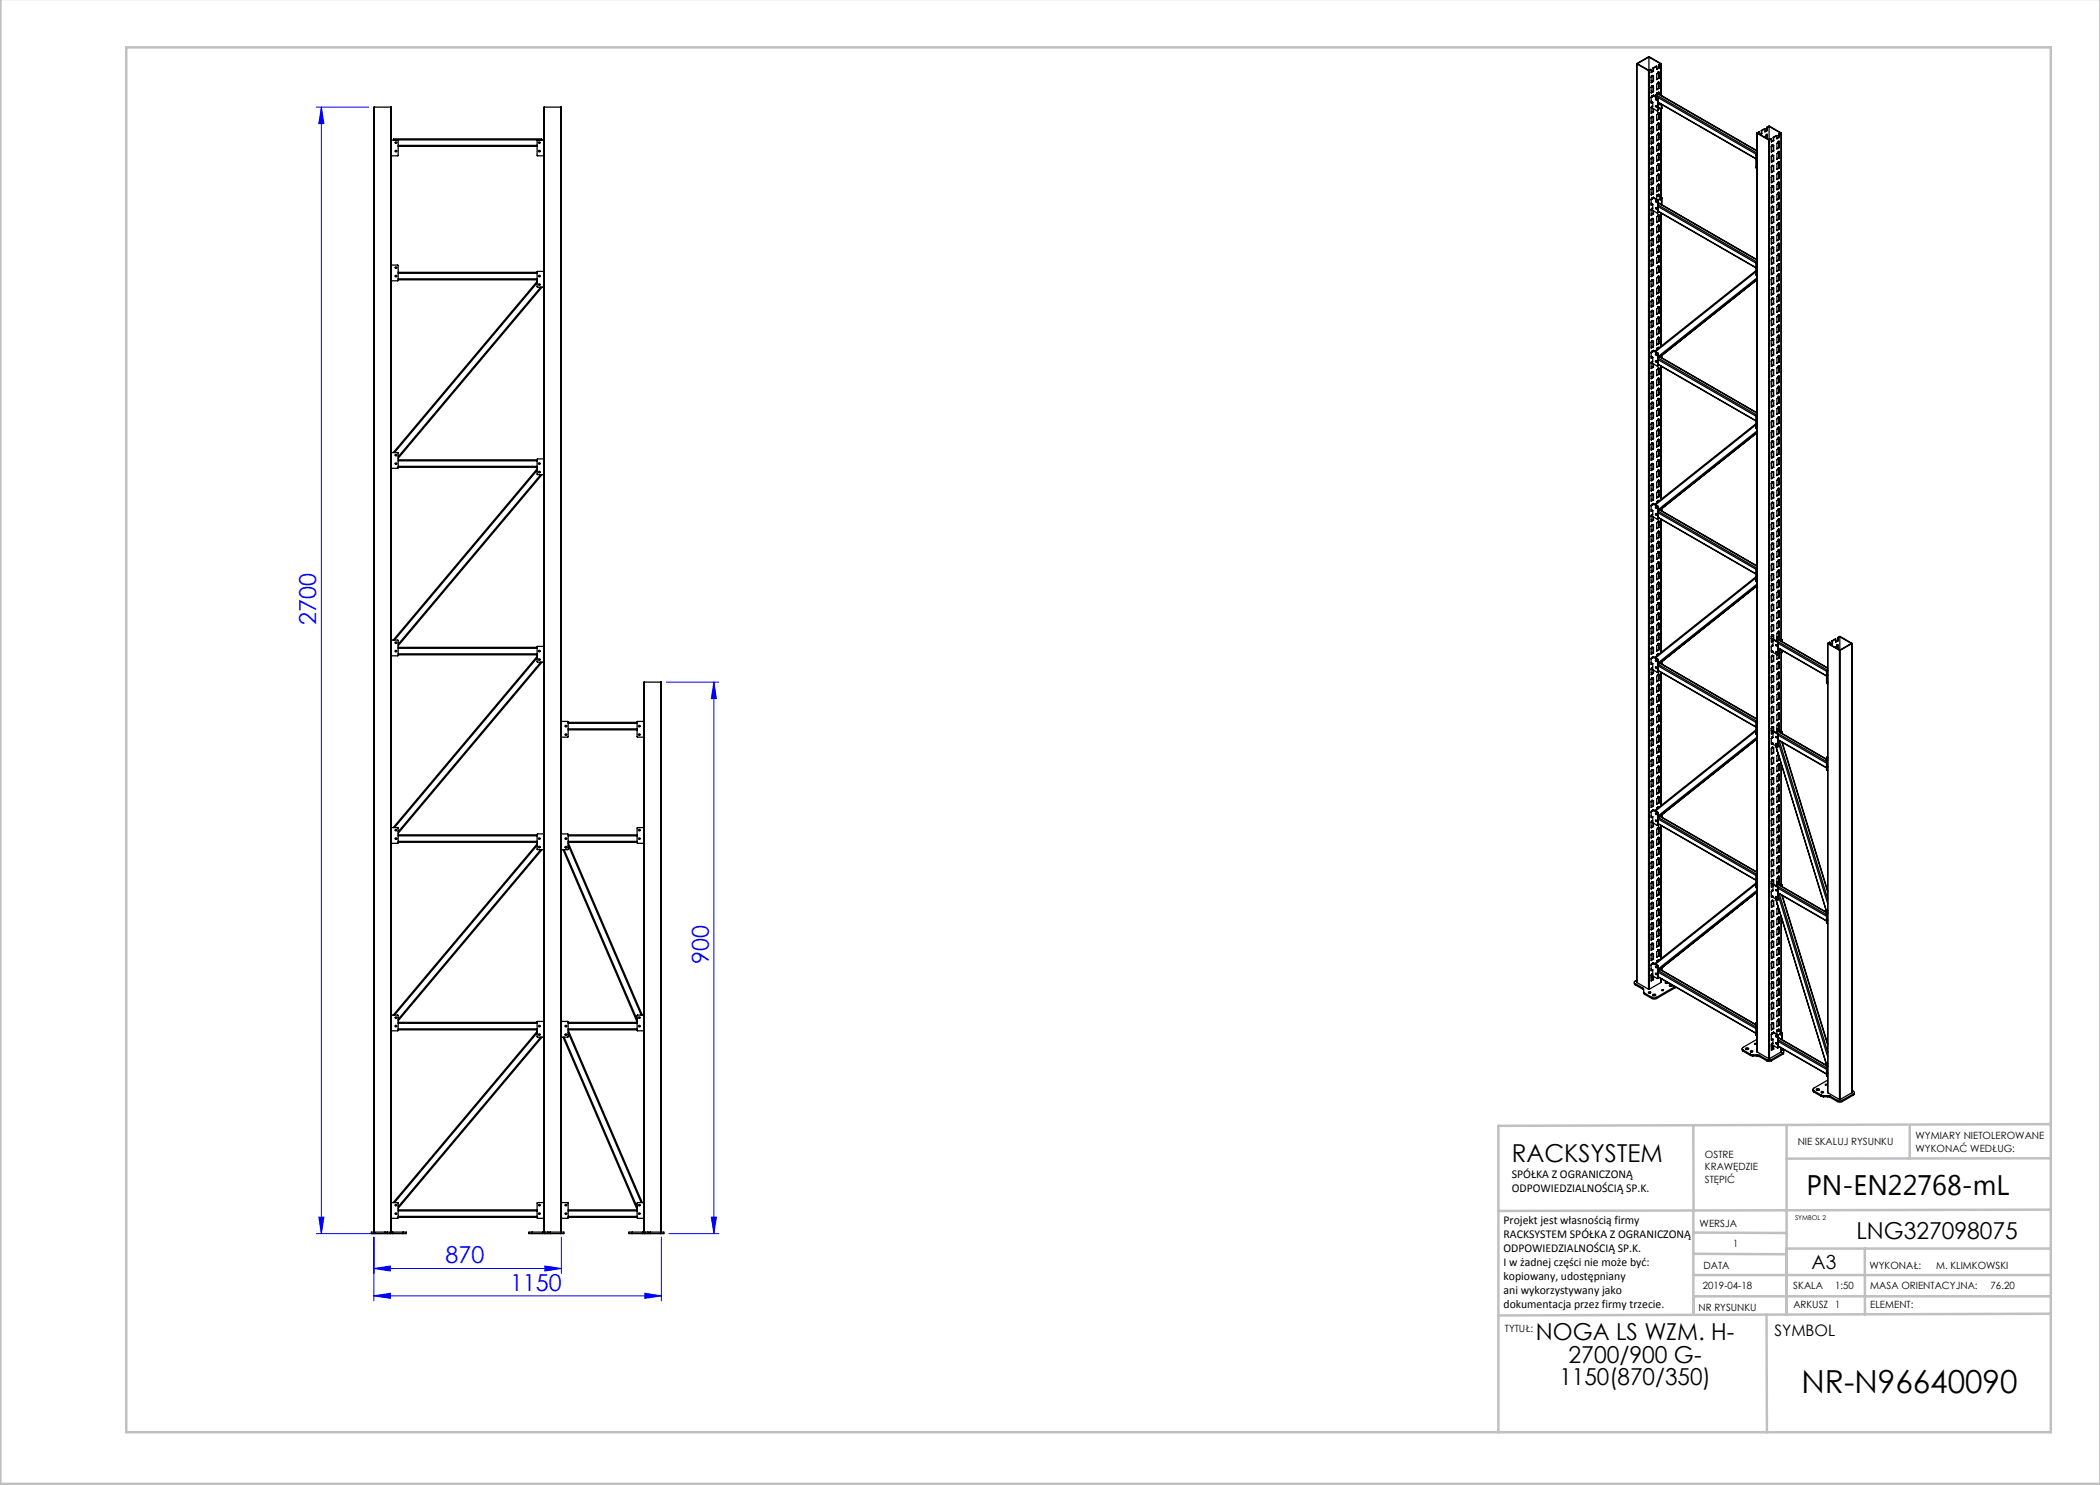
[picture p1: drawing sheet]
<svg xmlns="http://www.w3.org/2000/svg" width="420mm" height="297mm" viewBox="0 0 420 297" stroke-linecap="round" stroke-linejoin="round" font-family="sans-serif">
<defs><g id="words">
<text font-size="6.3" x="360.3" y="278.5">NR-N96640090</text>
<text font-size="5.6" x="361.3" y="239.1">PN-EN22768-mL</text>
<text font-size="4.9" x="302.4" y="232.4">RACKSYSTEM</text>
<g font-size="4.7" fill="#00f">
<text x="63.3" y="124.9" transform="rotate(-90 63.3 124.9)">2700</text>
<text x="141.8" y="192.8" transform="rotate(-90 141.8 192.8)">900</text>
<text x="89.1" y="252.7">870</text>
<text x="102" y="258.2">1150</text>
</g>
<g font-size="4.7">
<text x="371.3" y="247.8">LNG327098075</text>
<text x="307.2" y="268.1">NOGA LS WZM. H-</text>
<text x="313.7" y="272.6">2700/900 G-</text>
<text x="311.9" y="277.1">1150(870/350)</text>
</g>
<text font-size="3.9" x="362.3" y="253.8">A3</text>
<text font-size="3.2" x="354.9" y="267.2">SYMBOL</text>
<g font-size="2.4">
<text x="302.4" y="235.6">SPÓŁKA Z OGRANICZONĄ</text>
<text x="302.4" y="238.4">ODPOWIEDZIALNOŚCIĄ SP.K.</text>
<text x="300.7" y="244.7">Projekt jest własnością firmy</text>
<text x="300.7" y="247.5">RACKSYSTEM SPÓŁKA Z OGRANICZONĄ</text>
<text x="300.7" y="250.3">ODPOWIEDZIALNOŚCIĄ SP.K.</text>
<text x="300.7" y="253.1">I w żadnej części nie może być:</text>
<text x="300.7" y="256">kopiowany, udostępniany</text>
<text x="300.7" y="258.8">ani wykorzystywany jako</text>
<text x="300.7" y="261.6">dokumentacja przez firmy trzecie.</text>
</g>
<g font-size="2">
<text x="383.1" y="227.9">WYMIARY NIETOLEROWANE</text>
<text x="341" y="231.6">OSTRE</text>
<text x="359.5" y="228.9">NIE SKALUJ RYSUNKU</text>
<text x="383.1" y="230.4">WYKONAĆ WEDŁUG:</text>
<text x="341" y="234.1">KRAWĘDZIE</text>
<text x="341" y="236.6">STĘPIĆ</text>
<text x="339.9" y="245.4">WERSJA</text>
<text x="346.6" y="249.5">1</text>
<text x="340.6" y="257.7">2019-04-18</text>
<text x="340.7" y="253.8">DATA</text>
<text x="358.7" y="257.7">SKALA</text>
<text x="367" y="257.7">1:50</text>
<text x="373.9" y="253.8">WYKONAŁ:</text>
<text x="374.1" y="257.7">MASA ORIENTACYJNA:</text>
<text x="387.2" y="253.8">M. KLIMKOWSKI</text>
<text x="398.1" y="257.7">76.20</text>
<text x="339.7" y="262.3">NR RYSUNKU</text>
<text x="358.7" y="261.7">ARKUSZ 1</text>
<text x="374.1" y="261.7">ELEMENT:</text>
<text x="301" y="266.4">TYTUŁ:</text>
</g>
<text font-size="1.3" x="359" y="244">SYMBOL 2</text>
</g></defs>
<g fill="none" stroke="#00f" stroke-width=".2">
<path d="M63.3 21.4h10.5M64.3 21.4l.5 3.3h-1zM64.3 21.4v225.3M133.3 136.4h10.5M142.8 136.4l.5 3.3h-1zM142.8 136.4v110.3M63.3 246.7h13.2M63.8 243.4h1l-.5 3.3zM74.8 259.2l3.3-.5v1zM74.8 253.7l3.3-.5v1zM74.8 247.4v12.8M74.8 259.2h57.5"/>
<path d="M74.8 253.7h37.5M109 253.2l3.3 .5-3.3 .5zM112.3 247.4v7.3M129 258.7l3.3 .5-3.3 .5zM132.3 247.4v12.8M133.8 246.7h10M142.3 243.4h1l-.5 3.3z"/>
</g>
<g fill="none" stroke="#c0c0c0" stroke-width=".5">
<path d="M.1 -.1v296.9h419.9M25.2 9.5h385v276.9h-385zM338.7 225.2v16.9M357.3 225v37.9M382 225.4v6.3M410.1 224.8l-110.4 .4v61.2M410.1 231.7h-52.8M338.7 259.3h71.5M338.7 255h71.5M338.7 250.8l18.6 .1M338.7 246.5l18.6 .1M338.7 242.1v20.9"/>
<path d="M373 249.7v13.2M410.1 241.9l-110.4 .3M410.2 249.7h-52.9v13.2M353.3 262.9l.1 23.5M410.2 262.7l-110.5 .4"/>
</g>
<g fill="#00f">
<path d="M74.8 259.2l3.3-.5v1zM129 258.7l3.3 .5-3.3 .5zM74.8 253.7l3.3-.5v1zM109 253.2l3.3 .5-3.3 .5z"/>
<path d="M142.3 243.4h1l-.5 3.3zM142.8 136.4l.5 3.3h-1z"/>
<path d="M64.3 21.4l.5 3.3h-1zM63.8 243.4h1l-.5 3.3z"/>
</g>
<g fill="none" stroke="#000" stroke-width=".25">
<path d="M327.3 12.7l.1 183.8M327.4 12.8l2.4-1.5 2.4 1.4-.4 .3M327.4 12.8l2.3 1.3M327.4 12.8v183.7M329.7 14.1h.2M329.7 14.1v183.8M329.8 11.4l-2.3 1.3 2.3 1.4M329.8 11.4l2.3 1.3-.4 .3M329.8 11.4v2.7M329.9 14.1v183.8M330.2 13.9l-.4 .2M330.2 13.9l-.3 .2"/>
<path d="M330.2 13.9v.6l.5-.2M330.4 15.2h.1M330.4 17.2h.1M330.4 19.3h.1M330.4 15.2l.1 .1M330.4 19.3l.1 .1M330.4 15.1v.1M330.4 19.2v.1M330.4 17.3h.1M330.5 19.3v-.1l-.3 .3v1.1l.4-.1M330.5 17.3l.2-.1v1.1M330.5 17.3v-.2l-.3 .4v1.1l.5-.3"/>
<path d="M330.5 15.3l.2-.1v1.1M330.5 15.3v-.2l-.3 .3v1.2l.5-.3M330.6 19.1l-.1 .2M330.6 19.1h.1M330.6 19.1l.8 .5M330.6 16.2l.1 .1M330.6 13.6h.1M330.6 14.2l.1 .1M330.6 13.6v.6M330.6 15.2v1M330.6 17.2v1.1M330.6 14.2l-.4 .2"/>
<path d="M330.6 16.2l-.4 .3M330.6 18.3h.1M330.6 18.3l-.4 .2M330.7 19.1h-.1M330.7 19.1l.9 .5M330.7 13.6v.7M331 19.2h.1M331 19.2l20.4 11.7M331.1 18.9l-.1 .3M331.1 18.9l.5-.2 19.8 11.4M331.1 18.9l20.3 11.7M331.2 19.8l.1 .1z"/>
<path d="M331.2 19.8h.1M331.3 13.3v.6l.5-.3M331.3 18.7v.1M331.3 13.3l-.7 .3M331.3 13.3l-.6 .3M331.4 18.7h.1M331.4 18.7l20 11.5M331.4 19.6l.1 .1M331.4 18.6h.1M331.4 18.6l-.1 .1M331.5 18.6l.8 .5M331.5 19.7v2.4"/>
<path d="M331.6 19.6v.1M331.6 19.6h-.2M331.6 19.7v2.4M331.6 19.7h-.1M331.7 14.5h.1M331.7 16.5h.1M331.7 18.5v.1M331.7 16.5l.1 .1M331.7 18.5l.1 .1M331.7 14.4v.1M331.7 16.4v.1M331.7 18.5h.1"/>
<path d="M331.7 17.2l.1 .1M331.7 17.7h.1M331.7 13.2h.1M331.7 13.6h.1M331.7 13.6l-.4 .2M331.7 13.2v.4M331.7 15.2v.4M331.7 17.2v.5M331.7 15.2l.1 .1M331.7 15.6l.1 .1M331.7 15.6l-.4 .2M331.7 17.7l-.4 .2"/>
<path d="M331.7 13h.1M331.7 13v.2M331.7 14.5v.7M331.7 16.6v.6M331.7 18.6v.2M331.8 16.6v.7M331.8 16.6v-.2l-.5 .4v1.2l.5-.3M331.8 18.6v.2M331.8 14.5v.8M331.8 14.5v-.2l-.5 .5v1.1l.5-.2M331.8 18.6v-.2l-.2 .3M331.8 13.2v.4"/>
<path d="M331.8 15.3v.4M331.8 17.3v.4M331.8 13v.2M332.2 12.7v6.3M332.3 19.1l.1 .1M332.3 19.1h.1M74.9 21.4l-.1 225M74.9 21.4h3.3M74.9 21.4v225M78.2 21.4l.1 225M78.2 21.4v225M78.3 28h30.5"/>
<path d="M78.7 28v-.2h29.6v.2M78.7 28h.1M79.5 28l.1 3.1-1.3 .1M79.6 29.3h27.8M79.6 29.1h27.8M107.5 28l-.1 3.1 1.4 .1M108.3 28h.1M108.9 21.4l-.1 225M108.9 21.4v225M108.9 21.4h3.3M112.2 21.4l.1 225M112.2 21.4v225"/>
<path d="M330.2 20.3l.2 .1M330.3 21.5l1.2 .6M330.3 35.6l.2-.1v.2l.2-.1v1.1l-.5 .3zM330.3 23.4l.2-.1v.1l.2-.1v1.2l-.5 .2zM330.4 21.3h.1M330.4 23.4h.1M330.4 25.4l.1 .1M330.4 27.4h.1M330.4 29.5h.1M330.4 31.5h.1M330.4 33.6h.1M330.4 35.6h.1"/>
<path d="M330.4 37.7h.1M330.4 39.7h.1M330.4 27.4l.1 .1M330.4 31.5l.1 .1M330.4 35.6l.1 .1M330.4 23.3v.1M330.4 25.3v.1M330.4 29.4v.1M330.4 33.5v.1M330.4 37.6v.1M330.4 39.6v.1M330.4 29.5l.1 .1"/>
<path d="M330.4 39.7l.1 .1M330.4 21.3l.1 .1M330.5 39.7v-.1l-.3 .3v1.2l.4-.2M330.5 37.7l.2-.1v1.1M330.5 37.7v-.2l-.3 .4v1.1l.5-.3M330.5 33.6l.2-.1v1.2M330.5 33.6v-.1l-.3 .3v1.1l.5-.2M330.5 31.6l.2-.1v1.1M330.5 31.6v-.2l-.3 .4v1.1l.5-.3M330.5 29.5l.2-.1v1.2M330.5 29.5v-.1l-.3 .3v1.1l.5-.2M330.5 27.5l.2-.1v1.1"/>
<path d="M330.5 27.5v-.2l-.3 .4v1.1l.5-.3M330.5 25.5l.2-.1v1.1M330.5 25.5v-.2l-.3 .3v1.2l.5-.3M330.5 21.4v-.2l-.3 .4v1.1l.5-.3M330.5 20.4h.1M330.5 20.4l.1 .1M330.5 20.4l-.3 .1M330.5 39.7h.1M330.6 39.7h-.1M330.6 20.5v.9h-.1M330.6 39.5v.2M330.6 39.5h.1"/>
<path d="M330.6 39.5l.8 .5M330.6 24.4l.1 .1M330.6 28.5h.1M330.6 30.5l.1 .1M330.6 36.7h.1M330.6 21.7v.7M330.6 23.4v1M330.6 25.4v1M330.6 27.4v1.1M330.6 29.5v1M330.6 31.5v1.1M330.6 33.6v1"/>
<path d="M330.6 35.6v1.1M330.6 37.7v1M330.6 22.4h.1M330.6 22.4l-.4 .2M330.6 24.4l-.4 .2M330.6 26.4l.1 .1M330.6 26.4l-.4 .3M330.6 28.5l-.4 .2M330.6 30.5l-.4 .2M330.6 32.6h.1M330.6 32.6l-.4 .2M330.6 34.6l.1 .1"/>
<path d="M330.6 34.6l-.4 .2M330.6 36.7l-.4 .2M330.6 38.7h.1M330.6 38.7l-.4 .2M330.7 39.5h-.1M330.7 39.5l.9 .5M330.7 21.8v.6M331.2 21.2l.1 .2M331.2 21.1v.1M331.3 39.1v.7M331.4 39.1h.1M331.4 39.1l.8 .5"/>
<path d="M331.4 39h.1M331.4 39l-.1 .1M331.5 39l.8 .5M331.6 40v.1M331.6 40h-.2M331.6 22.1l-.1 .1M331.6 20.5l19.6 11.3M331.6 22.1h-.1M331.6 20.4l19.6 11.3M331.7 22.6h.1M331.7 24.7h.1M331.7 26.7h.1"/>
<path d="M331.7 28.8h.1M331.7 30.8h.1M331.7 32.8v.1M331.7 34.9h.1M331.7 36.9h.1M331.7 39h.1M331.7 22.6l.1 .1M331.7 30.8l.1 .1M331.7 32.8l.1 .1M331.7 36.9l.1 .1M331.7 26.7l.1 .1M331.7 24.6v.1"/>
<path d="M331.7 26.6v.1M331.7 28.7v.1M331.7 30.7v.1M331.7 32.8h.1M331.7 34.8v.1M331.7 36.8v.1M331.7 38.9v.1M331.7 21.7l.1 .1M331.7 29.5h.1M331.7 29.9l.1 .1M331.7 33.6h.1M331.7 34h.1"/>
<path d="M331.7 38.1h.1M331.7 21.4v.3M331.7 23.4v.4M331.7 25.4v.4M331.7 27.5v.4M331.7 29.5v.4M331.7 31.5v.4M331.7 33.6v.4M331.7 35.6v.4M331.7 37.7v.4M331.7 21.7l-.1 .1M331.7 23.4h.1"/>
<path d="M331.7 23.8h.1M331.7 23.8l-.4 .2M331.7 25.4l.1 .1M331.7 25.8l.1 .1M331.7 25.8l-.4 .2M331.7 27.5h.1M331.7 27.9h.1M331.7 27.9l-.4 .2M331.7 29.9l-.4 .2M331.7 31.5l.1 .1M331.7 31.9l.1 .1M331.7 31.9l-.4 .3"/>
<path d="M331.7 34l-.4 .2M331.7 35.6l.1 .1M331.7 36l.1 .1M331.7 36l-.4 .2M331.7 37.7h.1M331.7 38.1l-.4 .2M331.7 26.8v.7M331.7 30.8v.7M331.7 34.9v.7M331.7 37v.7M331.7 32.9v.7M331.7 28.8v.7"/>
<path d="M331.7 24.7v.7M331.7 22.7v.7M331.7 39v.2M331.8 24.7v.8M331.8 24.7v-.2l-.5 .5v1.1l.5-.2M331.8 28.8v.7M331.8 28.8v-.2l-.5 .5v1.1l.5-.2M331.8 32.9v.7M331.8 32.9v-.2l-.5 .5v1.1l.5-.3M331.8 37v.7M331.8 37v-.2l-.5 .4v1.2l.5-.3M331.8 39v.2"/>
<path d="M331.8 34.9v.8M331.8 34.9v-.2l-.5 .5v1.1l.5-.2M331.8 30.8v.8M331.8 30.8v-.1l-.5 .4v1.2l.5-.3M331.8 26.8v.7M331.8 26.8v-.2l-.5 .4v1.2l.5-.3M331.8 22.7v.7M331.8 22.7v-.2l-.5 .4v1.2l.5-.3M331.8 39v-.2l-.2 .3M331.8 21.5v.3M331.8 23.4v.4M331.8 25.5v.4"/>
<path d="M331.8 27.5v.4M331.8 29.5v.5M331.8 31.6v.4M331.8 33.6v.4M331.8 35.7v.4M331.8 37.7v.4M331.8 21.8l-.2 .1M332 20.7l.1 .2M332 39.7l.1 .2M332 20.7h.1M332.2 21.7v17.8M332.2 39.6l.1 .1"/>
<path d="M332.3 20.9v.8l-.7-.3M332.3 39.7v1.2M332.3 39.5l.1 .1M332.3 39.5l-.1 .1M332.4 21.6v.1M332.4 21.6l-.1 .1M332.4 20.9v.7M332.4 39.6v1.4M332.4 39.6l-.1 .1M351.2 31v2.5l.2 .2M351.2 31l.2 .1M351.3 31h-.1"/>
<path d="M351.3 31h.1M351.4 31.5v.1M351.4 32.8v.2M351.4 26.6v183.8M351.4 26.6l2.4 1.4M351.9 26.4l-.5 .2M351.9 26.4l-.4 .2 2.3 1.3M351.9 26.4v.4M352.3 26.1h.1M352.3 26.7l.1 .1M352.3 26.1v.6M352.3 26.7l-.3 .2"/>
<path d="M352.4 26.8l-.3 .1M352.4 26.1v.7M353 25.8l-.7 .3M353 25.8v.6l.5-.3M353 25.8l-.6 .3M353.3 27h.1M353.3 26.9v.1M353.4 25.7h.1M353.4 26.1h.1M353.4 26.1l-.4 .2M353.4 25.7v.4M353.4 25.5l.5-.3 2.3 1.4"/>
<path d="M353.4 25.5h.1M353.4 25.5v.2M353.4 27v.7M353.4 27l.1 .7M353.4 27v-.2l-.2 .1-.2 .6M353.5 25.7v.4M353.5 25.5v.2M353.8 28h.1M353.8 28v183.7M353.8 25.3l-.3 .2M353.8 25.3l2.3 1.3-.3 .2M353.8 25.3v2.6"/>
<path d="M353.9 28v183.7M354.3 27.8l-.5 .1M354.3 27.8l-.4 .2M354.3 27.8v.6l.4-.3M354.3 33.4v1.1l.4-.2M354.3 35.4v1.2l.4-.3M354.3 35.4l.2-.3v.2l.2-.1v1.1M354.3 35.4h.1M354.3 33.3l.2-.2v.1l.2-.1v1.2M354.3 33.3h.1M354.4 29.1h.1M354.4 31.1l.1 .1"/>
<path d="M354.4 33.2h.1M354.4 35.2h.1M354.4 37.2h.1M354.4 39.3h.1M354.4 29.1l.1 .1M354.4 35.2l.1 .1M354.4 29v.1M354.4 31.1h.1M354.4 33.1v.1M354.4 35.1v.1M354.4 39.2v.1M354.4 37.3h.1"/>
<path d="M354.4 39.3l.1 .1M354.5 39.3l.2-.1v1.2M354.5 39.3v-.1l-.3 .3 .1 1.1 .4-.2M354.5 37.3l.2-.1v1.1M354.5 37.3v-.2l-.3 .4 .1 1.1 .4-.3M354.5 31.2l.2-.1v1.1M354.5 31.2v-.2l-.3 .4 .1 1.1 .4-.3M354.5 29.1l.2-.1v1.2M354.5 29.1v-.1l-.3 .3 .1 1.1 .4-.2M354.7 27.5h.1M354.7 28.1h.1M354.7 27.5v.6"/>
<path d="M354.7 29.1v1M354.7 31.1v1.1M354.7 33.2v1M354.7 35.2v1M354.7 37.2v1.1M354.7 39.3v1M354.7 28.1l-.4 .2M354.7 30.1v.1M354.7 30.1l-.4 .2M354.7 32.2h.1M354.7 32.2l-.4 .2M354.7 34.2v.1"/>
<path d="M354.7 34.2l-.4 .2M354.7 36.2v.1M354.7 36.2l-.4 .3M354.7 38.3h.1M354.7 38.3l-.4 .2M355.4 27.2v.6l.4-.3M355.4 27.2l-.7 .3M355.7 34.5h.1M355.7 28.3l.1 .1M355.7 30.4h.1M355.7 32.4l.1 .1M355.7 36.5l.1 .1"/>
<path d="M355.7 38.6h.1M355.7 28.3h.1M355.7 30.3v.1M355.7 32.3v.1M355.7 34.4v.1M355.7 36.4v.1M355.7 38.5v.1M355.7 28.4h.1M355.7 32.4h.1M355.7 36.5h.1M355.7 27l.1 .1M355.7 27.4l.1 .1"/>
<path d="M355.7 27.4l-.3 .3M355.7 27v.4M355.7 29.1v.4M355.7 31.1v.4M355.7 33.2v.4M355.7 35.2v.4M355.7 37.2v.5M355.7 39.3v.4M355.7 29.1h.1M355.7 29.5h.1M355.7 29.5l-.3 .2M355.7 31.1l.1 .1"/>
<path d="M355.7 31.5l.1 .1M355.7 31.5l-.3 .2M355.7 33.2h.1M355.7 33.6h.1M355.7 33.6l-.3 .2M355.7 35.2l.1 .1M355.7 35.6l.1 .1M355.7 35.6l-.3 .2M355.7 37.2l.1 .1M355.7 37.7h.1M355.7 37.7l-.3 .2M355.7 39.3h.1"/>
<path d="M355.7 39.7h.1M355.7 39.7l-.3 .2M355.8 26.8v.1M355.8 26.8l-.1 .2M355.8 28.4l-.1 .7M355.8 32.5l-.1 .7M355.8 36.6l-.1 .6M355.8 38.6l-.1 .7M355.8 34.5l-.1 .7M355.8 30.4l-.1 .7M355.8 30.4h.1M355.8 30.4v-.1l-.4 .4v1.1l.4-.2"/>
<path d="M355.8 34.5h.1M355.8 34.5v-.2l-.4 .5v1.1l.4-.2M355.8 38.6h.1M355.8 38.6v-.2l-.4 .5v1.1l.4-.3M355.8 36.6h.1M355.8 36.6v-.2l-.4 .4v1.2l.4-.3M355.8 32.5h.1M355.8 32.5v-.2l-.4 .4v1.2l.4-.3M355.8 28.4h.1M355.8 28.4v-.2l-.4 .5v1.1l.4-.3M355.8 30.4v.8M355.8 34.5v.8"/>
<path d="M355.8 38.6v.7M355.8 36.6v.7M355.8 32.5v.7M355.8 28.4v.7M355.8 27.1v.4M355.8 29.1v.4M355.8 31.2v.4M355.8 33.2v.4M355.8 35.3v.4M355.8 37.3v.4M355.8 39.3v.4M355.8 26.9v.2"/>
<path d="M356.2 26.6l-.4 .3M356.3 26.6v101.3M78.3 53l1.3 .1v3l-1.3 .1M79.6 56h27.8M79.6 54.5h27.8M79.6 55.8h27.8M79.6 54.7h27.8M107.4 56.3l-28.8 34.2M107.4 56.6l-28.5 33.9M108.2 57.4l-28.6 34M108.4 57.4l-28.8 34.3M108.8 54.3l-1.4 .1v3h1.4"/>
<path d="M330.2 40.8l.2 .1M330.3 58.1l.2-.1v.1l.2-.1v1.2l-.5 .2zM330.3 47.9l.2-.1v.1l.2-.1v1.2l-.5 .2zM330.4 41.7h.1M330.4 43.8h.1M330.4 45.8l.1 .1M330.4 47.9h.1M330.4 49.9l.1 .1M330.4 51.9h.1M330.4 54h.1M330.4 56h.1M330.4 58.1h.1"/>
<path d="M330.4 43.8l.1 .1M330.4 51.9l.1 .1M330.4 56l.1 .1M330.4 43.7v.1M330.4 45.8h.1M330.4 47.8v.1M330.4 49.8v.1M330.4 53.9v.1M330.4 58v.1M330.4 41.8h.1M330.4 54l.1 .1M330.5 56.1l.2-.1v1.1"/>
<path d="M330.5 56.1v-.2l-.3 .4v1.1l.5-.3M330.5 54l.2-.1v1.2M330.5 54v-.1l-.3 .3v1.1l.5-.2M330.5 52l.2-.1v1.1M330.5 52v-.2l-.3 .4v1.1l.5-.3M330.5 50l.2-.1v1.1M330.5 50v-.2l-.3 .3v1.2l.5-.3M330.5 45.9l.2-.1v1.1M330.5 45.9v-.2l-.3 .4v1.1l.5-.3M330.5 43.8l.2-.1v1.2M330.5 43.8v-.1l-.3 .3v1.1l.5-.2M330.5 41.8v-.2l-.3 .4v1.1l.5-.3"/>
<path d="M330.5 40.8h.1M330.5 40.8l.1 .1M330.5 40.8l-.3 .2M330.6 40.9v.9h-.1M330.6 42.8h.1M330.6 46.9h.1M330.6 48.9l.1 .1M330.6 50.9l.1 .1M330.6 53h.1M330.6 55l.1 .1M330.6 57.1h.1M330.6 59.1l.1 .1"/>
<path d="M330.6 42.1v.7M330.6 43.8v1M330.6 45.8v1.1M330.6 47.9v1M330.6 49.9v1M330.6 51.9v1.1M330.6 54v1M330.6 56v1.1M330.6 58.1v1M330.6 42.8l-.4 .2M330.6 44.8l.1 .1M330.6 44.8l-.4 .2"/>
<path d="M330.6 46.9l-.4 .2M330.6 48.9l-.4 .2M330.6 50.9l-.4 .3M330.6 53l-.4 .2M330.6 55l-.4 .2M330.6 57.1l-.4 .2M330.6 59.1l-.4 .2M330.7 42.2v.6M331.2 41.6l.1 .1zM331.2 40.2l.1 .2M331.2 41.6h.1M331.4 40l.1 .2"/>
<path d="M331.5 40.2v2.4l-1.2-.7M331.6 42.5h.1M331.6 40.5l19.8 11.4M331.6 42.5l-.1 .1M331.6 41l19.8 11.4M331.6 40.1v2.4M331.6 40.1l-.1 .1M331.6 41.3l19.6 11.3M331.6 42.2l19.6 11.3M331.6 40.6l19.8 11.4M331.6 42.3l19.6 11.3M331.7 43l.1 .1"/>
<path d="M331.7 45.1h.1M331.7 47.1l.1 .1M331.7 49.2h.1M331.7 51.2l.1 .1M331.7 53.3h.1M331.7 55.3l.1 .1M331.7 57.3h.1M331.7 59.4h.1M331.7 57.3l.1 .1M331.7 43h.1M331.7 45v.1M331.7 47v.1"/>
<path d="M331.7 49.1v.1M331.7 51.1v.1M331.7 53.2v.1M331.7 55.2v.1M331.7 59.3v.1M331.7 55.3h.1M331.7 44.2h.1M331.7 45.8l.1 .1M331.7 46.2l.1 .1M331.7 49.9l.1 .1M331.7 50.3l.1 .1M331.7 52.4h.1"/>
<path d="M331.7 58.1h.1M331.7 43.8v.4M331.7 45.8v.4M331.7 47.9v.4M331.7 49.9v.4M331.7 51.9v.5M331.7 54v.4M331.7 56v.4M331.7 58.1v.4M331.7 44.2l-.4 .2M331.7 43.8h.1M331.7 46.2l-.4 .2"/>
<path d="M331.7 48.3l-.4 .2M331.7 47.9h.1M331.7 48.3h.1M331.7 50.3l-.4 .2M331.7 51.9l.1 .1M331.7 52.4l-.4 .2M331.7 54h.1M331.7 54.4h.1M331.7 54.4l-.4 .2M331.7 56l.1 .1M331.7 56.4l.1 .1M331.7 56.4l-.4 .3"/>
<path d="M331.7 58.5h.1M331.7 58.5l-.4 .2M331.7 47.2v.7M331.7 51.3v.6M331.7 55.3v.7M331.7 59.4v.7M331.7 57.4v.7M331.7 53.3v.7M331.7 49.2v.7M331.7 45.1v.7M331.7 43.1v.7M331.8 45.1v.8"/>
<path d="M331.8 45.1v-.1l-.5 .4v1.1l.5-.2M331.8 49.2v.8M331.8 49.2v-.2l-.5 .5v1.1l.5-.2M331.8 53.3v.7M331.8 53.3v-.2l-.5 .5v1.1l.5-.3M331.8 57.4v.7M331.8 57.4v-.2l-.5 .5v1.1l.5-.3M331.8 59.4v.8M331.8 59.4v-.2l-.5 .5v1.1l.5-.2M331.8 55.3v.8M331.8 55.3v-.1l-.5 .4v1.2l.5-.3M331.8 51.3v.7"/>
<path d="M331.8 51.3v-.2l-.5 .4v1.2l.5-.3M331.8 47.2v.7M331.8 47.2v-.2l-.5 .4v1.2l.5-.3M331.8 43.1v.7M331.8 43.1v-.2l-.5 .5v1.1l.5-.3M331.8 43.8v.4M331.8 45.9v.4M331.8 47.9v.4M331.8 50v.4M331.8 52v.4M331.8 54v.4M331.8 56.1v.4"/>
<path d="M331.8 58.1v.4M332.2 42.6v26.7M351.2 54.1l-20.2 16.1M351.2 54.4l-20.1 15.9M351.2 52.5v2.4l.2 .2M351.2 52.5l.2 .1M351.3 52.4l-.1 .1M351.3 52.4l.1 .1M351.4 54.6v.2M351.4 53.3v.1M351.4 55.9l-19.4 15.5M351.4 55.6l-19.8 15.7"/>
<path d="M351.4 55.9l-19.7 15.7M354.3 43.6v1.1l.4-.2M354.3 45.6v1.2l.4-.3M354.3 47.7v1.1l.4-.3M354.3 55.8v1.2l.4-.3M354.3 57.9v1.1l.4-.2M354.3 57.8l.2-.3v.2l.2-.1v1.2M354.3 57.8h.1M354.3 55.8h.1M354.3 47.6h.1M354.3 45.6l.2-.3v.2l.2-.1v1.1M354.3 45.6h.1"/>
<path d="M354.3 43.5l.2-.2v.1l.2-.1v1.2M354.3 43.5h.1M354.4 41.3h.1M354.4 43.4h.1M354.4 45.4h.1M354.4 47.5h.1M354.4 49.5h.1M354.4 51.5h.1M354.4 53.6h.1M354.4 55.6l.1 .1M354.4 57.7h.1M354.4 59.7h.1"/>
<path d="M354.4 41.3l.1 .1M354.4 45.4l.1 .1M354.4 49.5l.1 .1M354.4 43.3v.1M354.4 47.4v.1M354.4 49.4v.1M354.4 53.5v.1M354.4 55.6h.1M354.4 57.6v.1M354.4 59.6v.1M354.4 51.6h.1M354.4 53.6l.1 .1"/>
<path d="M354.4 59.7l.1 .1M354.5 59.8l.2-.2v1.2M354.5 59.8v-.2l-.3 .3 .1 1.2 .4-.3M354.5 55.7l.2-.1v1.1M354.5 53.6l.2-.1v1.2M354.5 53.6v-.1l-.3 .3 .1 1.1 .4-.2M354.5 51.6l.2-.1v1.1M354.5 51.6v-.2l-.3 .4 .1 1.1 .4-.3M354.5 49.5l.2-.1v1.2M354.5 49.5v-.1l-.3 .3 .1 1.2 .4-.3M354.5 47.5l.2-.1v1.1M354.5 41.4l.2-.1v1.1"/>
<path d="M354.5 41.4v-.2l-.3 .4 .1 1.1 .4-.3M354.5 47.5v-.2l-.2 .3M354.5 55.7v-.2l-.2 .3M354.7 41.3v1.1M354.7 43.4v1M354.7 45.4v1.1M354.7 47.5v1M354.7 49.5v1M354.7 51.5v1.1M354.7 53.6v1M354.7 55.6v1.1M354.7 57.7v1"/>
<path d="M354.7 59.7v1M354.7 40.3v.1M354.7 40.3l-.4 .2M354.7 42.4h.1M354.7 42.4l-.4 .2M354.7 44.4v.1M354.7 44.4l-.4 .2M354.7 46.5h.1M354.7 46.5l-.4 .2M354.7 48.5h.1M354.7 48.5l-.4 .2M354.7 50.5v.1"/>
<path d="M354.7 50.5l-.4 .2M354.7 52.6h.1M354.7 52.6l-.4 .2M354.7 54.6v.1M354.7 54.6l-.4 .2M354.7 56.7h.1M354.7 56.7l-.4 .2M354.7 58.7v.1M354.7 58.7l-.4 .2M355.7 46.7l.1 .1M355.7 56.9h.1M355.7 59h.1"/>
<path d="M355.7 40.6l.1 .1M355.7 42.6l.1 .1M355.7 44.7h.1M355.7 48.8h.1M355.7 50.8l.1 .1M355.7 54.9h.1M355.7 56.9l.1 .1M355.7 40.5v.1M355.7 42.6h.1M355.7 44.6v.1M355.7 46.6v.1M355.7 48.7v.1"/>
<path d="M355.7 50.7v.1M355.7 52.8h.1M355.7 54.8v.1M355.7 56.8v.1M355.7 58.9v.1M355.7 40.6h.1M355.7 50.8h.1M355.7 52.9h.1M355.7 49.9l-.3 .2M355.7 41.3v.4M355.7 43.4v.4M355.7 45.4v.4"/>
<path d="M355.7 47.5v.4M355.7 49.5v.4M355.7 51.5v.4M355.7 53.6v.4M355.7 55.6v.4M355.7 57.7v.4M355.7 59.7v.4M355.7 41.3l.1 .1M355.7 41.7l.1 .1M355.7 41.7l-.3 .3M355.7 43.4h.1M355.7 43.8h.1"/>
<path d="M355.7 43.8l-.3 .2M355.7 45.4l.1 .1M355.7 45.8l.1 .1M355.7 45.8l-.3 .2M355.7 47.5h.1M355.7 47.9h.1M355.7 47.9l-.3 .2M355.7 49.5h.1M355.7 49.9l.1 .1M355.7 51.5l.1 .1M355.7 51.9l.1 .1M355.7 51.9l-.3 .3"/>
<path d="M355.7 53.6h.1M355.7 54h.1M355.7 54l-.3 .2M355.7 55.6l.1 .1M355.7 56l.1 .1M355.7 56l-.3 .2M355.7 57.7h.1M355.7 58.1h.1M355.7 58.1l-.3 .2M355.7 59.7l.1 .1M355.8 40.6l-.1 .7M355.8 44.7l-.1 .7"/>
<path d="M355.8 48.8l-.1 .7M355.8 52.9l-.1 .7M355.8 57l-.1 .7M355.8 59l-.1 .7M355.8 54.9l-.1 .7M355.8 50.8l-.1 .7M355.8 46.8l-.1 .7M355.8 42.7l-.1 .7M355.8 42.7h.1M355.8 42.7v-.2l-.4 .5v1.1l.4-.3M355.8 46.8h.1M355.8 46.8v-.2l-.4 .4v1.2l.4-.3"/>
<path d="M355.8 50.9h.1M355.8 50.9v-.2l-.4 .4v1.2l.4-.3M355.8 54.9h.1M355.8 54.9v-.1l-.4 .4v1.1l.4-.2M355.8 59h.1M355.8 59v-.2l-.4 .5v1.1l.4-.2M355.8 57h.1M355.8 57v-.2l-.4 .4v1.2l.4-.3M355.8 52.9h.1M355.8 52.9v-.2l-.4 .5v1.1l.4-.3M355.8 48.8h.1M355.8 48.8v-.2l-.4 .5v1.1l.4-.2"/>
<path d="M355.8 44.7h.1M355.8 44.7v-.2l-.4 .5v1.1l.4-.2M355.8 40.6h.1M355.8 40.6v-.1l-.4 .4v1.2l.4-.3M355.8 42.7v.7M355.8 46.8v.7M355.8 50.9v.7M355.8 54.9v.8M355.8 59v.8M355.8 57v.7M355.8 52.9v.7M355.8 48.8v.7"/>
<path d="M355.8 44.7v.8M355.8 40.7v.7M355.8 41.4v.4M355.8 43.4v.4M355.8 45.5v.4M355.8 47.5v.4M355.8 49.5v.5M355.8 51.6v.4M355.8 53.6v.4M355.8 55.7v.4M355.8 57.7v.4M355.8 59.8v.4"/>
<path d="M330.2 71.4l.2 .1M330.3 72.6l-.1 1.1 .5-.2M330.3 60.1l.2-.1v.2l.2-.1v1.1l-.5 .3zM330.4 60.1h.1M330.4 62.2h.1M330.4 64.2h.1M330.4 66.2h.1M330.4 68.3h.1M330.4 70.3h.1M330.4 72.4h.1M330.4 74.4h.1M330.4 76.4h.1"/>
<path d="M330.4 78.5h.1M330.4 60.1l.1 .1M330.4 64.2l.1 .1M330.4 66.2l.1 .1M330.4 70.3l.1 .1M330.4 78.5l.1 .1M330.4 62.1v.1M330.4 64.1v.1M330.4 68.2v.1M330.4 72.3v.1M330.4 74.3v.1M330.4 78.4v.1"/>
<path d="M330.4 76.5h.1M330.4 74.4l.1 .1M330.5 78.5l.2-.1v1.2M330.5 78.5v-.1l-.3 .3v1.1l.5-.2M330.5 76.5l.2-.1v1.1M330.5 76.5v-.2l-.3 .4v1.1l.5-.3M330.5 74.5l.2-.2v1.2M330.5 74.5v-.2l-.3 .3v1.2l.5-.3M330.5 68.3l.2-.1v1.2M330.5 68.3v-.1l-.3 .3v1.1l.5-.2M330.5 66.3l.2-.1v1.1M330.5 66.3v-.2l-.3 .4v1.1l.5-.3"/>
<path d="M330.5 64.2l.2-.1v1.2M330.5 64.2v-.1l-.3 .3v1.2l.5-.3M330.5 62.2l.2-.1v1.1M330.5 62.2v-.2l-.3 .4v1.1l.5-.3M330.5 71.4h.1M330.5 71.4l.1 .1M330.5 71.4l-.3 .2M330.5 70.4h.1M330.6 71.5v.9h-.1v-.2l-.2 .1v.3M330.6 70.3l-.1 .1v-.2l-.3 .4v1.1l.4-.2M330.6 70.2v.2M330.6 70.1v.1"/>
<path d="M330.6 70.1l.8 .5M330.6 75.4l-.4 .3M330.6 63.2h.1M330.6 65.2l.1 .1M330.6 69.3l.1 .1M330.6 75.4l.1 .1M330.6 60.1v1.1M330.6 62.2v1M330.6 64.2v1M330.6 66.2v1.1M330.6 68.3v1M330.6 72.7v.7"/>
<path d="M330.6 74.4v1M330.6 76.4v1.1M330.6 78.5v1M330.6 61.2h.1M330.6 61.2l-.4 .2M330.6 63.2l-.4 .2M330.6 65.2l-.4 .2M330.6 67.3h.1M330.6 67.3l-.4 .2M330.6 69.3l-.4 .2M330.6 73.4l.1 .1M330.6 73.4l-.4 .2"/>
<path d="M330.6 77.5h.1M330.6 77.5l-.4 .2M330.6 79.5l.1 .1M330.6 79.5l-.4 .2M330.7 70.1h-.1M330.7 70.1l.9 .5M330.7 72.8v.7M331.2 70.8l.1 .2M331.2 72.2l.1 .2M331.2 70.8h.1M331.2 72.2h.1M331.3 69.7v.2"/>
<path d="M331.4 69.7h.1M331.4 69.7l.1 .1M331.4 70.6l.1 .2M331.4 69.6h.1M331.5 69.6l-.2 .1M331.5 70.8v2.4l-1.2-.7M331.6 70.6v.1M331.6 70.6h-.2M331.6 73.1v.1M331.6 73.1l-.1 .1M331.6 70.7v2.4M331.6 70.7l-.1 .1"/>
<path d="M331.6 71.9l19.6 11.3M331.6 72.8l19.6 11.3M331.6 72.9l19.6 11.3M331.7 61.4h.1M331.7 63.5h.1M331.7 65.5h.1M331.7 67.5l.1 .1M331.7 69.6h.1M331.7 73.7h.1M331.7 75.7l.1 .1M331.7 77.7v.1M331.7 79.8l.1 .1"/>
<path d="M331.7 69.6l.1-.1-.2 .2-.1-.1M331.7 65.5l.1 .1M331.7 77.7l.1 .1M331.7 61.4l.1 .1M331.7 61.3v.1M331.7 63.4v.1M331.7 65.4v.1M331.7 67.5h.1M331.7 69.5v.1M331.7 73.6v.1M331.7 75.6v.1M331.7 77.7h.1"/>
<path d="M331.7 79.7v.1M331.7 79.8h.1M331.7 71.6l19.7 11.4M331.7 74.4l.1 .1M331.7 68.7l-.4 .2M331.7 60.5l-.4 .2M331.7 62.2h.1M331.7 64.6l.1 .1M331.7 68.7h.1M331.7 76.9h.1M331.7 60.1v.4M331.7 62.2v.4"/>
<path d="M331.7 64.2v.4M331.7 66.2v.4M331.7 68.3v.4M331.7 74.4v.4M331.7 76.4v.5M331.7 78.5v.4M331.7 60.1l.1 .1M331.7 60.5l.1 .1M331.7 62.6h.1M331.7 62.6l-.4 .2M331.7 64.2h.1M331.7 64.6l-.4 .2"/>
<path d="M331.7 66.2l.1 .1M331.7 66.6l.1 .1M331.7 66.6l-.4 .3M331.7 68.3h.1M331.7 74.8l.1 .1M331.7 74.8l-.4 .2M331.7 76.4l.1 .1M331.7 76.9l-.4 .2M331.7 78.5h.1M331.7 78.9h.1M331.7 78.9l-.4 .2M331.7 63.5v.7"/>
<path d="M331.7 67.6v.7M331.7 75.8v.6M331.7 79.8v.7M331.7 77.8v.7M331.7 65.5v.7M331.7 61.5v.7M331.7 73.7v.7M331.8 61.5v.7M331.8 61.5v-.2l-.5 .4v1.2l.5-.3M331.8 65.6v.7M331.8 65.6v-.2l-.5 .4v1.2l.5-.3M331.8 73.7v.8"/>
<path d="M331.8 73.7v-.2l-.5 .5v1.1l.5-.2M331.8 77.8v.7M331.8 77.8v-.2l-.5 .5v1.1l.5-.3M331.8 79.8v.8M331.8 79.8v-.1l-.5 .4v1.1l.5-.2M331.8 75.8v.7M331.8 75.8v-.2l-.5 .4v1.2l.5-.3M331.8 67.6v.7M331.8 67.6v-.2l-.5 .5v1.1l.5-.3M331.8 63.5v.7M331.8 63.5v-.2l-.5 .5v1.1l.5-.2M331.8 60.2v.4"/>
<path d="M331.8 62.2v.4M331.8 64.2v.5M331.8 66.3v.4M331.8 68.3v.4M331.8 74.5v.4M331.8 76.5v.4M331.8 78.5v.4M332 71.4l19.4 11.2M332 71.4l19.4 11.1M332 71.4l-.3 .2M332 71.4h.1M332.2 73.2v26.7"/>
<path d="M332.3 71.2v.3M332.4 71.1v.5M354.3 68.1v1.1l.4-.2M354.3 70.1v1.2l.4-.3M354.3 70.1l.2-.3v.2l.2-.1v1.1M354.3 70.1h.1M354.3 68h.1M354.4 61.7h.1M354.4 63.8h.1M354.4 65.8l.1 .1M354.4 67.9h.1M354.4 69.9h.1"/>
<path d="M354.4 71.9h.1M354.4 74h.1M354.4 76h.1M354.4 78.1h.1M354.4 61.7l.1 .1M354.4 69.9l.1 .1M354.4 74l.1 .1M354.4 63.7v.1M354.4 65.8h.1M354.4 67.8v.1M354.4 69.8v.1M354.4 73.9v.1"/>
<path d="M354.4 78v.1M354.4 63.8l.1 .1M354.4 72h.1M354.4 76.1h.1M354.5 78.1l.2-.1v1.2M354.5 78.1v-.1l-.3 .3 .1 1.1 .4-.2M354.5 76.1l.2-.1v1.1M354.5 76.1v-.2l-.3 .4 .1 1.1 .4-.3M354.5 74l.2-.1v1.2M354.5 74v-.1l-.3 .3 .1 1.1 .4-.2M354.5 72l.2-.1v1.1M354.5 72v-.2l-.3 .4 .1 1.1 .4-.3"/>
<path d="M354.5 67.9l.2-.1v1.2M354.5 65.9l.2-.1v1.1M354.5 65.9v-.2l-.3 .4 .1 1.1 .4-.3M354.5 63.8l.2-.1v1.2M354.5 63.8v-.1l-.3 .3 .1 1.1 .4-.2M354.5 61.8l.2-.1v1.1M354.5 61.8v-.2l-.3 .4 .1 1.1 .4-.3M354.5 67.9v-.1l-.2 .2M354.7 61.7v1.1M354.7 63.8v1M354.7 65.8v1.1M354.7 67.9v1"/>
<path d="M354.7 69.9v1M354.7 71.9v1.1M354.7 74v1M354.7 76v1.1M354.7 78.1v1M354.7 60.7v.1M354.7 60.7l-.4 .3M354.7 62.8h.1M354.7 62.8l-.4 .2M354.7 64.8v.1M354.7 64.8l-.4 .2M354.7 66.9h.1"/>
<path d="M354.7 66.9l-.4 .2M354.7 68.9v.1M354.7 68.9l-.4 .2M354.7 70.9v.1M354.7 70.9l-.4 .3M354.7 73h.1M354.7 73l-.4 .2M354.7 75v.1M354.7 75l-.4 .2M354.7 77.1h.1M354.7 77.1l-.4 .2M354.7 79.1v.1"/>
<path d="M354.7 79.1l-.4 .2M355.7 69.2h.1M355.7 71.2h.1M355.7 61l.1 .1M355.7 63l.1 .1M355.7 65.1l.1 .1M355.7 67.1l.1 .1M355.7 71.2l.1 .1M355.7 73.3h.1M355.7 75.3l.1 .1M355.7 77.3l.1 .1M355.7 79.4h.1"/>
<path d="M355.7 60.9v.1M355.7 63h.1M355.7 65v.1M355.7 67v.1M355.7 69.1v.1M355.7 71.1v.1M355.7 73.2v.1M355.7 75.2v.1M355.7 77.3h.1M355.7 79.3v.1M355.7 61h.1M355.7 63.1h.1"/>
<path d="M355.7 65.1h.1M355.7 67.1h.1M355.7 75.3h.1M355.7 61.7v.5M355.7 63.8v.4M355.7 65.8v.4M355.7 67.9v.4M355.7 69.9v.4M355.7 71.9v.5M355.7 74v.4M355.7 76v.4M355.7 78.1v.4"/>
<path d="M355.7 60.1l.1 .1M355.7 60.1l-.3 .2M355.7 61.7l.1 .1M355.7 62.2h.1M355.7 62.2l-.3 .2M355.7 63.8h.1M355.7 64.2h.1M355.7 64.2l-.3 .2M355.7 65.8l.1 .1M355.7 66.2l.1 .1M355.7 66.2l-.3 .2M355.7 67.9h.1"/>
<path d="M355.7 68.3h.1M355.7 68.3l-.3 .2M355.7 69.9l.1 .1M355.7 70.3l.1 .1M355.7 70.3l-.3 .2M355.7 71.9l.1 .1M355.7 72.4h.1M355.7 72.4l-.3 .2M355.7 74h.1M355.7 74.4h.1M355.7 74.4l-.3 .2M355.7 76l.1 .1"/>
<path d="M355.7 76.4l.1 .1M355.7 76.4l-.3 .3M355.7 78.1h.1M355.7 78.5h.1M355.7 78.5l-.3 .2M355.8 65.1l-.1 .7M355.8 69.2l-.1 .7M355.8 73.3l-.1 .7M355.8 77.4l-.1 .7M355.8 79.4l-.1 .7M355.8 75.3l-.1 .7M355.8 71.3l-.1 .6"/>
<path d="M355.8 67.2l-.1 .7M355.8 63.1l-.1 .7M355.8 61.1l-.1 .6M355.8 63.1h.1M355.8 63.1v-.2l-.4 .5v1.1l.4-.3M355.8 67.2h.1M355.8 67.2v-.2l-.4 .4v1.2l.4-.3M355.8 71.3h.1M355.8 71.3v-.2l-.4 .4v1.2l.4-.3M355.8 75.3h.1M355.8 75.3v-.1l-.4 .4v1.2l.4-.3M355.8 79.4h.1"/>
<path d="M355.8 79.4v-.2l-.4 .5v1.1l.4-.2M355.8 77.4h.1M355.8 77.4v-.2l-.4 .5v1.1l.4-.3M355.8 73.3h.1M355.8 73.3v-.2l-.4 .5v1.1l.4-.3M355.8 69.2h.1M355.8 69.2v-.2l-.4 .5v1.1l.4-.2M355.8 65.1h.1M355.8 65.1v-.1l-.4 .4v1.1l.4-.2M355.8 61.1h.1M355.8 61.1v-.2l-.4 .4v1.2l.4-.3M355.8 63.1v.7"/>
<path d="M355.8 67.2v.7M355.8 71.3v.7M355.8 75.4v.7M355.8 79.4v.8M355.8 77.4v.7M355.8 73.3v.7M355.8 69.2v.8M355.8 65.2v.7M355.8 61.1v.7M355.8 61.8v.4M355.8 63.8v.4M355.8 65.9v.4"/>
<path d="M355.8 67.9v.4M355.8 70v.4M355.8 72v.4M355.8 74v.4M355.8 76.1v.4M355.8 78.1v.4M78.3 90.5l1.3 .1v3l-1.3 .1M79.6 93.5h27.8M79.6 92h27.8M79.6 93.3h27.8M79.6 92.2h27.8M107.4 93.8l-28.8 34.2"/>
<path d="M107.4 94.1l-28.5 33.9M108.2 94.9l-28.6 34M108.4 94.9l-28.8 34.3M108.8 91.8l-1.4 .1v3h1.4M330.3 94.8l.2-.1v.2l.2-.1v1.1l-.5 .3zM330.3 84.6l.2-.1v.2l.2-.1v1.1l-.5 .3zM330.3 82.6l.2-.1v.1l.2-.1v1.2l-.5 .2zM330.4 80.5h.1M330.4 82.6h.1M330.4 84.6h.1M330.4 86.6h.1M330.4 88.7h.1"/>
<path d="M330.4 90.7h.1M330.4 92.8h.1M330.4 94.8h.1M330.4 96.9h.1M330.4 98.9h.1M330.4 84.6l.1 .1M330.4 98.9l.1 .1M330.4 86.6l.1 .1M330.4 94.8l.1 .1M330.4 82.5v.1M330.4 84.5v.1M330.4 88.6v.1"/>
<path d="M330.4 92.7v.1M330.4 96.8v.1M330.4 98.8v.1M330.4 80.5l.1 .1M330.4 88.7l.1 .1M330.4 90.8h.1M330.5 98.9l.2-.1v1.2M330.5 98.9v-.1l-.3 .3v1.2l.5-.3M330.5 96.9l.2-.1v1.1M330.5 96.9v-.2l-.3 .4v1.1l.5-.3M330.5 92.8l.2-.1v1.2M330.5 92.8v-.1l-.3 .3v1.1l.5-.2"/>
<path d="M330.5 90.8l.2-.1v1.1M330.5 90.8v-.2l-.3 .4v1.1l.5-.3M330.5 88.7l.2-.1v1.2M330.5 88.7v-.1l-.3 .3v1.1l.5-.2M330.5 86.7l.2-.1v1.1M330.5 86.7v-.2l-.3 .4v1.1l.5-.3M330.5 80.6l.2-.1v1.1M330.5 80.6v-.2l-.3 .4v1.1l.5-.3M330.6 87.7l-.4 .2M330.6 83.6l.1 .1M330.6 87.7h.1M330.6 91.8h.1"/>
<path d="M330.6 95.9h.1M330.6 99.9l.1 .1M330.6 80.5v1.1M330.6 82.6v1M330.6 84.6v1M330.6 86.6v1.1M330.6 88.7v1M330.6 90.7v1.1M330.6 92.8v1M330.6 94.8v1.1M330.6 96.9v1M330.6 98.9v1"/>
<path d="M330.6 81.6h.1M330.6 81.6l-.4 .2M330.6 83.6l-.4 .2M330.6 85.6l.1 .1M330.6 85.6l-.4 .3M330.6 89.7l.1 .1M330.6 89.7l-.4 .2M330.6 91.8l-.4 .2M330.6 93.8l.1 .1M330.6 93.8l-.4 .2M330.6 95.9l-.4 .2M330.6 97.9h.1"/>
<path d="M330.6 97.9l-.4 .2M330.6 99.9l-.4 .3M331.7 81.8h.1M331.7 83.9h.1M331.7 85.9h.1M331.7 88h.1M331.7 90l.1 .1M331.7 92l.1 .1M331.7 94.1h.1M331.7 96.1l.1 .1M331.7 98.2h.1M331.7 81.8l.1 .1"/>
<path d="M331.7 85.9l.1 .1M331.7 90h.1M331.7 81.7v.1M331.7 83.8v.1M331.7 85.8v.1M331.7 87.9v.1M331.7 89.9v.1M331.7 92h.1M331.7 94v.1M331.7 96v.1M331.7 98.1v.1M331.7 80.9l-.4 .2"/>
<path d="M331.7 80.9l.1 .1M331.7 82.6h.1M331.7 85l.1 .1M331.7 86.6l.1 .1M331.7 90.7l.1 .1M331.7 93.2h.1M331.7 94.8l.1 .1M331.7 97.3h.1M331.7 98.9h.1M331.7 80.5v.4M331.7 82.6v.4M331.7 84.6v.4"/>
<path d="M331.7 86.6v.5M331.7 88.7v.4M331.7 90.7v.4M331.7 92.8v.4M331.7 94.8v.4M331.7 96.9v.4M331.7 98.9v.4M331.7 80.5l.1 .1M331.7 83h.1M331.7 83l-.4 .2M331.7 84.6l.1 .1M331.7 85l-.4 .2"/>
<path d="M331.7 87.1h.1M331.7 87.1l-.4 .2M331.7 88.7h.1M331.7 89.1h.1M331.7 89.1l-.4 .2M331.7 91.1l.1 .1M331.7 91.1l-.4 .3M331.7 92.8h.1M331.7 93.2l-.4 .2M331.7 95.2l.1 .1M331.7 95.2l-.4 .2M331.7 96.9h.1"/>
<path d="M331.7 97.3l-.4 .2M331.7 99.3l.1 .1M331.7 99.3l-.4 .2M331.7 83.9v.7M331.7 92.1v.7M331.7 96.2v.7M331.7 98.2v.7M331.7 94.1v.7M331.7 90v.7M331.7 86v.6M331.7 81.9v.7M331.7 88v.7"/>
<path d="M331.8 81.9v.7M331.8 81.9v-.2l-.5 .4v1.2l.5-.3M331.8 86v.7M331.8 86v-.2l-.5 .4v1.2l.5-.3M331.8 90v.8M331.8 90v-.1l-.5 .4v1.2l.5-.3M331.8 94.1v.8M331.8 94.1v-.2l-.5 .5v1.1l.5-.2M331.8 98.2v.7M331.8 98.2v-.2l-.5 .5v1.1l.5-.2M331.8 96.2v.7M331.8 96.2v-.2l-.5 .4v1.2l.5-.3"/>
<path d="M331.8 92.1v.7M331.8 92.1v-.2l-.5 .5v1.1l.5-.3M331.8 88v.7M331.8 88v-.2l-.5 .5v1.1l.5-.3M331.8 83.9v.8M331.8 83.9v-.2l-.5 .5v1.1l.5-.2M331.8 80.6v.4M331.8 82.6v.4M331.8 84.7v.4M331.8 86.7v.4M331.8 88.7v.4M331.8 90.8v.4"/>
<path d="M331.8 92.8v.4M331.8 94.9v.4M331.8 96.9v.4M331.8 98.9v.5M351.2 84.8l-20.2 16.1M351.2 85l-20.1 16M351.3 83h.1M351.3 83l-.1 .1M351.3 83l.1 .1M351.4 83.2l-.2-.1v2.5l.2 .2M351.4 85.3v.1M351.4 83.9v.1"/>
<path d="M351.4 86.6l-19.4 15.4M351.4 86.2l-19.8 15.7M351.4 86.5l-19.7 15.7M354.3 80.3v1.2l.4-.3M354.3 82.4v1.1l.4-.3M354.3 92.6v1.1l.4-.2M354.3 94.6v1.2l.4-.3M354.3 94.6h.1M354.3 92.5h.1M354.3 90.3l.2-.1v.2l.2-.1v1.1l-.4 .3zM354.3 82.3l.2-.3v.2l.2-.1v1.1M354.3 82.3h.1"/>
<path d="M354.3 80.3h.1M354.4 80.1l.1 .1M354.4 82.2h.1M354.4 84.2h.1M354.4 86.2h.1M354.4 88.3h.1M354.4 90.3h.1M354.4 92.4h.1M354.4 94.4l.1 .1M354.4 96.4h.1M354.4 98.5h.1M354.4 86.2l.1 .1"/>
<path d="M354.4 90.3l.1 .1M354.4 98.5l.1 .1M354.4 80.1h.1M354.4 82.1v.1M354.4 84.1v.1M354.4 88.2v.1M354.4 92.3v.1M354.4 94.3v.1M354.4 98.4v.1M354.4 84.2l.1 .1M354.4 88.3l.1 .1M354.4 96.5h.1"/>
<path d="M354.5 98.5l.2-.1v1.2M354.5 98.5v-.1l-.3 .3 .1 1.1 .4-.2M354.5 96.5l.2-.1v1.1M354.5 96.5v-.2l-.3 .4 .1 1.1 .4-.3M354.5 94.5l.2-.1v1.1M354.5 92.4l.2-.1v1.2M354.5 88.3l.2-.1v1.2M354.5 88.3v-.1l-.3 .3 .1 1.1 .4-.2M354.5 86.3l.2-.1v1.1M354.5 86.3v-.2l-.3 .4 .1 1.1 .4-.3M354.5 84.2l.2-.1v1.2M354.5 84.2v-.1l-.3 .3 .1 1.2 .4-.3"/>
<path d="M354.5 80.2l.2-.1v1.1M354.5 80.2v-.2l-.2 .3M354.5 92.4v-.1l-.2 .2M354.5 94.5v-.2l-.2 .3M354.7 80.1v1.1M354.7 82.2v1M354.7 84.2v1M354.7 86.2v1.1M354.7 88.3v1M354.7 90.3v1.1M354.7 92.4v1M354.7 94.4v1"/>
<path d="M354.7 96.4v1.1M354.7 98.5v1M354.7 81.2h.1M354.7 81.2l-.4 .2M354.7 83.2h.1M354.7 83.2l-.4 .2M354.7 85.2v.1M354.7 85.2l-.4 .3M354.7 87.3h.1M354.7 87.3l-.4 .2M354.7 89.3v.1M354.7 89.3l-.4 .2"/>
<path d="M354.7 91.4h.1M354.7 91.4l-.4 .2M354.7 93.4v.1M354.7 93.4l-.4 .2M354.7 95.4v.1M354.7 95.4l-.4 .3M354.7 97.5h.1M354.7 97.5l-.4 .2M354.7 99.5v.1M354.7 99.5l-.4 .2M355.7 81.4h.1M355.7 93.7h.1"/>
<path d="M355.7 81.4l.1 .1M355.7 83.5h.1M355.7 85.5l.1 .1M355.7 89.6h.1M355.7 91.6l.1 .1M355.7 95.7l.1 .1M355.7 97.8h.1M355.7 81.3v.1M355.7 83.4v.1M355.7 85.4v.1M355.7 87.5h.1M355.7 89.5v.1"/>
<path d="M355.7 91.5v.1M355.7 93.6v.1M355.7 95.6v.1M355.7 97.7v.1M355.7 99.7v.1M355.7 85.5h.1M355.7 87.6h.1M355.7 91.6h.1M355.7 95.7h.1M355.7 99.8h.1M355.7 99.8l.1 .1M355.7 88.3h.1"/>
<path d="M355.7 84.6l.1 .1M355.7 80.1v.4M355.7 82.2v.4M355.7 84.2v.4M355.7 86.2v.4M355.7 88.3v.4M355.7 90.3v.4M355.7 92.4v.4M355.7 94.4v.4M355.7 96.4v.5M355.7 98.5v.4M355.7 80.1l.1 .1"/>
<path d="M355.7 80.5l.1 .1M355.7 80.5l-.3 .2M355.7 82.2h.1M355.7 82.6h.1M355.7 82.6l-.3 .2M355.7 84.6l-.3 .2M355.7 84.2h.1M355.7 86.6l-.3 .3M355.7 86.2l.1 .1M355.7 86.6l.1 .1M355.7 88.7l-.3 .2M355.7 88.7h.1"/>
<path d="M355.7 90.7l-.3 .2M355.7 90.3l.1 .1M355.7 90.7l.1 .1M355.7 92.4h.1M355.7 92.8h.1M355.7 92.8l-.3 .2M355.7 94.8l-.3 .2M355.7 94.4l.1 .1M355.7 94.8l.1 .1M355.7 96.4l.1 .1M355.7 96.9h.1M355.7 96.9l-.3 .2"/>
<path d="M355.7 98.9l-.3 .2M355.7 98.5h.1M355.7 98.9h.1M355.8 81.5l-.1 .7M355.8 85.6l-.1 .6M355.8 89.6l-.1 .7M355.8 93.7l-.1 .7M355.8 97.8l-.1 .7M355.8 99.8l-.1 .7M355.8 95.8l-.1 .6M355.8 91.7l-.1 .7M355.8 87.6l-.1 .7"/>
<path d="M355.8 83.5l-.1 .7M355.8 83.5h.1M355.8 83.5v-.2l-.4 .5v1.1l.4-.2M355.8 87.6h.1M355.8 87.6v-.2l-.4 .5v1.1l.4-.3M355.8 91.7h.1M355.8 91.7v-.2l-.4 .4v1.2l.4-.3M355.8 95.8h.1M355.8 95.8v-.2l-.4 .4v1.2l.4-.3M355.8 99.8h.1M355.8 99.8v-.1l-.4 .4v1.2l.4-.3M355.8 97.8h.1"/>
<path d="M355.8 97.8v-.2l-.4 .5v1.1l.4-.3M355.8 93.7h.1M355.8 93.7v-.2l-.4 .5v1.1l.4-.2M355.8 89.6h.1M355.8 89.6v-.1l-.4 .4v1.1l.4-.2M355.8 85.6h.1M355.8 85.6v-.2l-.4 .4v1.2l.4-.3M355.8 81.5h.1M355.8 81.5v-.2l-.4 .4v1.2l.4-.3M355.8 83.5v.7M355.8 87.6v.7M355.8 91.7v.7"/>
<path d="M355.8 95.8v.7M355.8 99.9v.7M355.8 97.8v.7M355.8 93.7v.8M355.8 89.6v.8M355.8 85.6v.7M355.8 81.5v.7M355.8 80.2v.4M355.8 82.2v.4M355.8 84.2v.5M355.8 86.3v.4M355.8 88.3v.4"/>
<path d="M355.8 90.4v.4M355.8 92.4v.4M355.8 94.5v.4M355.8 96.5v.4M355.8 98.5v.4M330.2 102l.2 .1M330.3 103.2l1.2 .6M330.3 119.3l.2-.1v.2l.2-.1v1.1l-.5 .3zM330.3 107.1l.2-.1v.1l.2-.1v1.2l-.5 .2zM330.4 100.9h.1M330.4 103h.1M330.4 105l.1 .1"/>
<path d="M330.4 107.1h.1M330.4 109.1l.1 .1M330.4 111.1h.1M330.4 113.2h.1M330.4 115.2h.1M330.4 117.3h.1M330.4 119.3h.1M330.4 111.1l.1 .1M330.4 115.2l.1 .1M330.4 119.3l.1 .1M330.4 102.9v.1M330.4 105h.1"/>
<path d="M330.4 107v.1M330.4 109v.1M330.4 113.1v.1M330.4 117.2v.1M330.4 119.2v.1M330.4 101h.1M330.4 113.2l.1 .1M330.5 117.3l.2-.1v1.2M330.5 117.3v-.1l-.3 .3v1.1l.5-.2M330.5 115.3l.2-.1v1.1M330.5 115.3v-.2l-.3 .4v1.1l.5-.3M330.5 113.2l.2-.1v1.2"/>
<path d="M330.5 113.2v-.1l-.3 .3v1.1l.5-.2M330.5 111.2l.2-.1v1.1M330.5 111.2v-.2l-.3 .4v1.1l.5-.3M330.5 109.2l.2-.1v1.1M330.5 109.2v-.2l-.3 .3v1.2l.5-.3M330.5 105.1l.2-.1v1.1M330.5 105.1v-.2l-.3 .4v1.1l.5-.3M330.5 103v-.1l-.3 .3v1.1l.5-.2M330.5 101v-.2l-.3 .4v1.1l.4-.2M330.5 102v.1M330.5 102l.1 .1M330.5 102.1l-.3 .1"/>
<path d="M330.5 101h.1M330.6 101v-.2l.8 .5M330.6 102.1v.9h-.1M330.6 101h-.1M330.6 104l.1 .1M330.6 112.2h.1M330.6 103.4v.6M330.6 105v1.1M330.6 107.1v1M330.6 109.1v1M330.6 111.1v1.1M330.6 113.2v1"/>
<path d="M330.6 115.2v1.1M330.6 117.3v1M330.6 119.3v1.1M330.6 104l-.4 .2M330.6 106.1h.1M330.6 106.1l-.4 .2M330.6 108.1l.1 .1M330.6 108.1l-.4 .2M330.6 110.1l.1 .1M330.6 110.1l-.4 .3M330.6 112.2l-.4 .2M330.6 114.2l.1 .1"/>
<path d="M330.6 114.2l-.4 .2M330.6 116.3h.1M330.6 116.3l-.4 .2M330.6 118.3l.1 .1M330.6 118.3l-.4 .2M330.7 100.7h.1M330.7 100.7l-.1 .1M330.7 100.7l.9 .5M330.7 103.4v.7M331.2 101.4l.1 .2M331.2 102.8l.1 .2M331.2 101.4h.1"/>
<path d="M331.2 102.8h.1M331.4 100.3l-.1 .3M331.4 100.3l.1 .1M331.4 101.3l.1 .1M331.4 100.3h.1M331.4 100.3h-.1M331.5 101.4v2.4M331.6 101.2v.1M331.6 101.2l-.2 .1M331.6 103.7l-.1 .1M331.6 103.5l19.6 11.3M331.6 101.3v2.4"/>
<path d="M331.6 101.3l-.1 .1M331.6 102.6l19.6 11.2M331.6 102.2l19.8 11.4M331.6 103.5l19.6 11.2M331.6 103.5h.1M331.7 100.2h.1M331.7 104.3h.1M331.7 106.3h.1M331.7 108.4h.1M331.7 110.4h.1M331.7 112.5h.1M331.7 114.5h.1"/>
<path d="M331.7 116.5l.1 .1M331.7 118.6h.1M331.7 106.3l.1 .1M331.7 110.4l.1 .1M331.7 114.5l.1 .1M331.7 100.1v.1M331.7 104.2v.1M331.7 106.2v.1M331.7 108.3v.1M331.7 110.3v.1M331.7 112.4v.1M331.7 114.4v.1"/>
<path d="M331.7 116.5h.1M331.7 118.5v.1M331.7 102.2h-.1M331.7 117.3h.1M331.7 105l.1 .1M331.7 105.4l.1 .1M331.7 109.5l.1 .1M331.7 111.1l.1 .1M331.7 117.7h.1M331.7 105v.4M331.7 107.1v.4M331.7 109.1v.4"/>
<path d="M331.7 111.1v.5M331.7 113.2v.4M331.7 115.2v.4M331.7 117.3v.4M331.7 119.3v.4M331.7 105.4l-.4 .2M331.7 107.1h.1M331.7 107.5h.1M331.7 107.5l-.4 .2M331.7 109.1l.1 .1M331.7 109.5l-.4 .2M331.7 111.6h.1"/>
<path d="M331.7 111.6l-.4 .2M331.7 113.2h.1M331.7 113.6h.1M331.7 113.6l-.4 .2M331.7 115.2l.1 .1M331.7 115.6l.1 .1M331.7 115.6l-.4 .3M331.7 117.7l-.4 .2M331.7 119.3l.1 .1M331.7 119.7l.1 .1M331.7 119.7l-.4 .2M331.7 108.4v.7"/>
<path d="M331.7 112.5v.7M331.7 116.6v.7M331.7 118.6v.7M331.7 110.5v.6M331.7 106.4v.7M331.7 104.3v.7M331.7 114.5v.7M331.8 106.4v.7M331.8 106.4v-.2l-.5 .4v1.2l.5-.3M331.8 110.5v.7M331.8 110.5v-.2l-.5 .4v1.2l.5-.3M331.8 114.5v.8"/>
<path d="M331.8 114.5v-.1l-.5 .4v1.2l.5-.3M331.8 118.6v.8M331.8 118.6v-.2l-.5 .5v1.1l.5-.2M331.8 116.6v.7M331.8 116.6v-.2l-.5 .5v1.1l.5-.3M331.8 112.5v.7M331.8 112.5v-.2l-.5 .5v1.1l.5-.3M331.8 108.4v.8M331.8 108.4v-.2l-.5 .5v1.1l.5-.2M331.8 104.3v.8M331.8 104.3v-.1l-.5 .4v1.1l.5-.2M331.8 100.2v-.1l-.2 .2h-.1"/>
<path d="M331.8 105.1v.4M331.8 107.1v.4M331.8 109.2v.4M331.8 111.2v.4M331.8 113.2v.4M331.8 115.3v.4M331.8 117.3v.4M331.8 119.4v.4M332 102l19.4 11.2M332 102l-.3 .2M332 102h.1M332.2 103.8v26.7"/>
<path d="M332.3 101.8v.3M332.4 101.7v.5M351.2 115.4l-20.2 16.1M351.2 115.6l-20.1 16M351.3 113.7h.1M351.3 113.7h-.1M351.4 113.8h-.2v2.4l.2 .2M351.4 115.9v.2M351.4 114.5v.2M351.4 117.2l-19.4 15.4M351.4 116.8l-19.8 15.8M351.4 117.1l-19.7 15.7"/>
<path d="M354.3 102.8v1.1l.4-.2M354.3 104.8v1.2l.4-.3M354.3 106.9v1.1l.4-.3M354.3 115v1.2l.4-.3M354.3 117.1v1.1l.4-.2M354.3 117l.2-.3v.2l.2-.1v1.2M354.3 117h.1M354.3 115l.2-.3v.2l.2-.1v1.1M354.3 115h.1M354.3 106.8h.1M354.3 104.8h.1M354.3 102.7l.2-.2v.1l.2-.1v1.2"/>
<path d="M354.3 102.7h.1M354.4 100.5h.1M354.4 102.6h.1M354.4 104.6l.1 .1M354.4 106.7h.1M354.4 108.7h.1M354.4 110.7h.1M354.4 112.8h.1M354.4 114.8h.1M354.4 116.9h.1M354.4 118.9h.1M354.4 110.7l.1 .1"/>
<path d="M354.4 114.8l.1 .1M354.4 102.5v.1M354.4 104.5v.1M354.4 106.6v.1M354.4 108.6v.1M354.4 112.7v.1M354.4 116.8v.1M354.4 118.8v.1M354.4 100.6h.1M354.4 108.7l.1 .1M354.4 112.8l.1 .1M354.4 118.9l.1 .1"/>
<path d="M354.5 119l.2-.2v1.2M354.5 119v-.2l-.3 .3 .1 1.2 .4-.3M354.5 112.8l.2-.1v1.2M354.5 112.8v-.1l-.3 .3 .1 1.1 .4-.2M354.5 110.8l.2-.1v1.1M354.5 110.8v-.2l-.3 .4 .1 1.1 .4-.3M354.5 108.7l.2-.1v1.2M354.5 108.7v-.1l-.3 .3 .1 1.2 .4-.3M354.5 106.7l.2-.1v1.1M354.5 104.7l.2-.1v1.1M354.5 100.6l.2-.1v1.1M354.5 100.6v-.2l-.3 .4 .1 1.1 .4-.3"/>
<path d="M354.5 104.7v-.2l-.2 .3M354.5 106.7v-.2l-.2 .3M354.7 111.8l-.4 .2M354.7 100.5v1.1M354.7 102.6v1M354.7 104.6v1.1M354.7 106.7v1M354.7 108.7v1M354.7 110.7v1.1M354.7 112.8v1M354.7 114.8v1.1M354.7 116.9v1"/>
<path d="M354.7 118.9v1M354.7 101.6h.1M354.7 101.6l-.4 .2M354.7 103.6v.1M354.7 103.6l-.4 .2M354.7 105.7h.1M354.7 105.7l-.4 .2M354.7 107.7h.1M354.7 107.7l-.4 .2M354.7 109.7v.1M354.7 109.7l-.4 .2M354.7 111.8h.1"/>
<path d="M354.7 113.8v.1M354.7 113.8l-.4 .2M354.7 115.9h.1M354.7 115.9l-.4 .2M354.7 117.9v.1M354.7 117.9l-.4 .2M354.7 119.9v.1M354.7 119.9l-.4 .3M355.7 105.9h.1M355.7 116.1h.1M355.7 118.2h.1M355.7 101.8l.1 .1"/>
<path d="M355.7 103.9h.1M355.7 105.9l.1 .1M355.7 108h.1M355.7 110l.1 .1M355.7 112l.1 .1M355.7 114.1h.1M355.7 116.1l.1 .1M355.7 101.8h.1M355.7 103.8v.1M355.7 105.8v.1M355.7 107.9v.1M355.7 109.9v.1"/>
<path d="M355.7 112h.1M355.7 114v.1M355.7 116v.1M355.7 118.1v.1M355.7 110h.1M355.7 112.1h.1M355.7 115.2l.1 .1M355.7 100.5v.4M355.7 102.6v.4M355.7 104.6v.4M355.7 106.7v.4M355.7 108.7v.4"/>
<path d="M355.7 110.7v.4M355.7 112.8v.4M355.7 114.8v.4M355.7 116.9v.4M355.7 118.9v.4M355.7 100.5l.1 .1M355.7 100.9l.1 .1M355.7 100.9l-.3 .3M355.7 102.6h.1M355.7 103h.1M355.7 103l-.3 .2M355.7 104.6l.1 .1"/>
<path d="M355.7 105l.1 .1M355.7 105l-.3 .2M355.7 106.7h.1M355.7 107.1h.1M355.7 107.1l-.3 .2M355.7 108.7h.1M355.7 109.1l.1 .1M355.7 109.1l-.3 .2M355.7 110.7l.1 .1M355.7 111.1l.1 .1M355.7 111.1l-.3 .3M355.7 112.8h.1"/>
<path d="M355.7 113.2h.1M355.7 113.2l-.3 .2M355.7 114.8l.1 .1M355.7 115.2l-.3 .2M355.7 116.9h.1M355.7 117.3h.1M355.7 117.3l-.3 .2M355.7 118.9l.1 .1M355.7 119.3l.1 .1M355.7 119.3l-.3 .2M355.8 101.9l-.1 .7M355.8 106l-.1 .7"/>
<path d="M355.8 110l-.1 .7M355.8 114.1l-.1 .7M355.8 118.2l-.1 .7M355.8 116.2l-.1 .7M355.8 112.1l-.1 .7M355.8 108l-.1 .7M355.8 103.9l-.1 .7M355.8 103.9h.1M355.8 103.9v-.2l-.4 .5v1.1l.4-.2M355.8 108h.1M355.8 108v-.2l-.4 .5v1.1l.4-.2M355.8 112.1h.1"/>
<path d="M355.8 112.1v-.2l-.4 .5v1.1l.4-.3M355.8 116.2h.1M355.8 116.2v-.2l-.4 .4v1.2l.4-.3M355.8 118.2h.1M355.8 118.2v-.2l-.4 .5v1.1l.4-.2M355.8 114.1h.1M355.8 114.1v-.1l-.4 .4v1.1l.4-.2M355.8 110.1h.1M355.8 110.1v-.2l-.4 .4v1.2l.4-.3M355.8 106h.1M355.8 106v-.2l-.4 .4v1.2l.4-.3M355.8 101.9h.1"/>
<path d="M355.8 101.9v-.2l-.4 .5v1.1l.4-.3M355.8 103.9v.8M355.8 108v.7M355.8 112.1v.7M355.8 116.2v.7M355.8 118.2v.8M355.8 114.1v.8M355.8 110.1v.7M355.8 106v.7M355.8 101.9v.7M355.8 100.6v.4M355.8 102.6v.4"/>
<path d="M355.8 104.7v.4M355.8 106.7v.4M355.8 108.7v.5M355.8 110.8v.4M355.8 112.8v.4M355.8 114.9v.4M355.8 116.9v.4M355.8 119v.4M78.3 128l1.3 .1v3l-1.3 .1M79.6 131h27.8M79.6 129.5h27.8M79.6 130.8h27.8"/>
<path d="M79.6 129.7h27.8M107.4 131.3l-28.8 34.2M107.4 131.6l-28.5 33.9M108.2 132.4l-28.6 34M108.4 132.4l-28.8 34.3M108.8 129.3l-1.4 .1v3h1.4M128.9 136.4l-.1 110M128.9 136.4v110M128.9 136.4h3.3M132.2 136.4h.1v110M132.2 136.4v110M330.2 132.6l.2 .1"/>
<path d="M330.3 133.8l-.1 1.2 .5-.3M330.3 133.8l1.2 .6M330.4 121.4h.1M330.4 123.4h.1M330.4 125.4h.1M330.4 127.5h.1M330.4 129.5l.1 .1M330.4 131.6h.1M330.4 133.6h.1M330.4 135.6h.1M330.4 137.7h.1M330.4 139.7h.1"/>
<path d="M330.4 123.4l.1 .1M330.4 127.5l.1 .1M330.4 135.6l.1 .1M330.4 139.7l.1 .1M330.4 121.3v.1M330.4 123.3v.1M330.4 127.4v.1M330.4 129.5h.1M330.4 131.5v.1M330.4 133.5v.1M330.4 137.6v.1M330.4 125.5h.1"/>
<path d="M330.4 133.6l.1 .1M330.4 137.7l.1 .1M330.5 139.8l.2-.1v1.1M330.5 139.8v-.2l-.3 .4v1.1l.5-.3M330.5 137.7l.2-.1v1.2M330.5 137.7v-.1l-.3 .3v1.1l.5-.2M330.5 135.7l.2-.1v1.1M330.5 135.7v-.2l-.3 .4v1.1l.5-.3M330.5 133.7v-.2l-.2 .3M330.5 131.6v-.2l-.3 .4v1.1l.4-.2M330.5 129.6l.2-.1v1.1M330.5 129.6v-.2l-.3 .4v1.1l.5-.3"/>
<path d="M330.5 127.5l.2-.1v1.2M330.5 127.5v-.1l-.3 .3v1.1l.5-.2M330.5 125.5l.2-.1v1.1M330.5 125.5v-.2l-.3 .4v1.1l.5-.3M330.5 123.4l.2-.1v1.2M330.5 123.4v-.1l-.3 .3v1.2l.5-.3M330.5 121.4l.2-.1v1.1M330.5 121.4v-.2l-.3 .4v1.1l.5-.3M330.5 131.6h.1M330.6 132.7v.9l-.1 .1M330.6 131.6h-.1M330.6 131.4v.2"/>
<path d="M330.6 132.7l-.4 .1M330.6 131.4h.1M330.6 131.4l.8 .5M330.6 130.6h.1M330.6 120.4l-.4 .2M330.6 124.4l.1 .1M330.6 128.5l.1 .1M330.6 136.7h.1M330.6 121.4v1M330.6 123.4v1M330.6 125.4v1.1M330.6 127.5v1"/>
<path d="M330.6 129.5v1.1M330.6 134v.6M330.6 135.6v1.1M330.6 137.7v1M330.6 139.7v1.1M330.6 120.4h.1M330.6 122.4h.1M330.6 122.4l-.4 .2M330.6 124.4l-.4 .2M330.6 126.5h.1M330.6 126.5l-.4 .2M330.6 128.5l-.4 .2"/>
<path d="M330.6 130.6l-.4 .2M330.6 134.6l.1 .1M330.6 134.6l-.4 .3M330.6 136.7l-.4 .2M330.6 138.7l.1 .1M330.6 138.7l-.4 .2M330.7 131.3l-.1 .1M330.7 131.3l.9 .5M330.7 134v.7M331.2 132l.1 .2M331.2 133.4l.1 .2M331.2 132h.1"/>
<path d="M331.2 133.4h.1M331.2 132.1l.1 .1M331.3 130.9v.3M331.4 130.9h.1M331.4 130.9l.1 .1M331.4 131.9l.1 .1M331.4 130.9h-.1M331.5 132v2.4M331.6 131.8v.2M331.6 131.8l-.2 .1M331.6 134.4l-.1 .1M331.6 132v2.4"/>
<path d="M331.6 132h-.1M331.6 134.4h-.1M331.6 134.1l19.6 11.3M331.6 133.2l19.6 11.3M331.6 134.2l19.6 11.2M331.7 120.6h.1M331.7 122.7h.1M331.7 124.7h.1M331.7 126.7v.1M331.7 128.8h.1M331.7 130.8v.1M331.7 134.9h.1"/>
<path d="M331.7 136.9l.1 .1M331.7 139h.1M331.7 120.6l.1 .1M331.7 124.7l.1 .1M331.7 126.7l.1 .1M331.7 139l.1 .1M331.7 134.9l.1 .1M331.7 120.5v.1M331.7 122.6v.1M331.7 124.6v.1M331.7 126.7h.1M331.7 128.7v.1"/>
<path d="M331.7 130.7v.1M331.7 134.8v.1M331.7 136.9h.1M331.7 138.9v.1M331.7 132.8l19.7 11.5M331.7 121.4h.1M331.7 121.8h.1M331.7 125.8l.1 .1M331.7 129.5l.1 .1M331.7 129.9l.1 .1M331.7 137.7h.1M331.7 138.1h.1"/>
<path d="M331.7 121.4v.4M331.7 123.4v.4M331.7 125.4v.4M331.7 127.5v.4M331.7 129.5v.4M331.7 135.6v.4M331.7 137.7v.4M331.7 139.7v.4M331.7 121.8l-.4 .2M331.7 123.4h.1M331.7 123.8l.1 .1M331.7 123.8l-.4 .2"/>
<path d="M331.7 125.4l.1 .1M331.7 125.8l-.4 .3M331.7 127.5h.1M331.7 127.9h.1M331.7 127.9l-.4 .2M331.7 129.9l-.4 .2M331.7 135.6l.1 .1M331.7 136l.1 .1M331.7 136l-.4 .3M331.7 138.1l-.4 .2M331.7 139.7l.1 .1M331.7 120.7v.7"/>
<path d="M331.7 124.7v.7M331.7 128.8v.7M331.7 137v.7M331.7 139v.7M331.7 126.8v.7M331.7 122.7v.7M331.7 135v.6M331.8 122.7v.7M331.8 122.7v-.2l-.5 .5v1.1l.5-.2M331.8 126.8v.7M331.8 126.8v-.2l-.5 .5v1.1l.5-.3M331.8 135v.7"/>
<path d="M331.8 135v-.2l-.5 .4v1.2l.5-.3M331.8 139v.8M331.8 139v-.1l-.5 .4v1.1l.5-.2M331.8 137v.7M331.8 137v-.2l-.5 .5v1.1l.5-.3M331.8 128.8v.8M331.8 128.8v-.1l-.5 .4v1.1l.5-.2M331.8 124.8v.7M331.8 124.8v-.2l-.5 .4v1.2l.5-.3M331.8 120.7v.7M331.8 120.7v-.2l-.5 .4v1.2l.5-.3M331.8 130.8v-.1l-.2 .2h-.1"/>
<path d="M331.8 121.4v.4M331.8 123.4v.5M331.8 125.5v.4M331.8 127.5v.4M331.8 129.6v.4M331.8 135.7v.4M331.8 137.7v.4M331.8 139.8v.4M332 132.6l19.4 11.3M332 132.6l19.4 11.2M332 132.6l-.3 .2M332 132.6h.1"/>
<path d="M332.2 134.5v26.6M332.3 132.4v.4M332.4 132.3v.5M354.4 127.7h.1M354.3 127.7l1.2 .7M354.3 130.2l.1 .1M354.3 128.1l.1 .1M354.3 127.3v1.1l.3-.2M354.3 129.3v1.2l.3-.2M354.3 139.5v1.2l.4-.3M354.3 139.5l.2-.3v.2l.2-.1v1.1M354.3 139.5h.1"/>
<path d="M354.3 137.3l.2-.1v.1l.2-.1v1.2l-.4 .2zM354.3 129.3h.1M354.3 127.2l.2-.2v.1l.2-.1v.9M354.3 127.2h.1M354.4 127.7l1.2 .7M354.4 120.9h.1M354.4 123h.1M354.4 125l.1 .1M354.4 127.1h.1M354.4 129.1h.1M354.4 131.1h.1M354.4 133.2h.1"/>
<path d="M354.4 135.2h.1M354.4 137.3h.1M354.4 139.3h.1M354.4 120.9l.1 .1M354.4 123l.1 .1M354.4 129.1l.1 .1M354.4 131.1l.1 .1M354.4 133.2l.1 .1M354.4 139.3l.1 .1M354.4 122.9v.1M354.4 125h.1M354.4 127v.1"/>
<path d="M354.4 129v.1M354.4 133.1v.1M354.4 137.2v.1M354.4 135.3h.1M354.5 135.3l.2-.1v1.1M354.5 135.3v-.2l-.3 .4 .1 1.1 .4-.3M354.5 133.2l.2-.1v1.2M354.5 133.2v-.1l-.3 .3 .1 1.1 .4-.2M354.5 131.2l.2-.1v1.1M354.5 131.2v-.2l-.3 .4 .1 1.1 .4-.3M354.5 125.1l.2-.1v1.1M354.5 125.1v-.2l-.3 .4 .1 1.1 .4-.3"/>
<path d="M354.5 123l.2-.1v1.2M354.5 123v-.1l-.3 .3 .1 1.1 .4-.2M354.5 121l.2-.1v1.1M354.5 121v-.2l-.3 .4 .1 1.1 .4-.3M354.5 130.2l.1 .3 1 .5M354.5 128.2h.1M354.5 128.2l-.2 .1M354.5 130.2l-.2 .2M354.6 129.1h.1M354.6 129.1l-.1 .1v-.2l-.2 .3M354.6 128.2v.9M354.7 120.9v1.1"/>
<path d="M354.7 123v1M354.7 125v1.1M354.7 127.1v.7M354.7 131.1v1.1M354.7 133.2v1M354.7 135.2v1.1M354.7 137.3v1M354.7 139.3v1.1M354.7 122h.1M354.7 122l-.4 .2M354.7 124v.1M354.7 124l-.4 .2"/>
<path d="M354.7 126.1h.1M354.7 126.1l-.4 .2M354.7 132.2h.1M354.7 132.2l-.4 .2M354.7 134.2v.1M354.7 134.2l-.4 .2M354.7 136.3h.1M354.7 136.3l-.4 .2M354.7 138.3v.1M354.7 138.3l-.4 .2M355.2 130.3l.1 .1v.2zM355.2 128.9l.1 .1v.2z"/>
<path d="M355.2 128.1h-.1M355.2 128.1l10.3 6M355.2 128.9l.2 .2M355.2 130.3l.2 .2M355.3 128.9l.1 .2M355.4 127.5l.9 .5M355.4 130.9v1l.4-.3M355.4 127.3l1 .6M355.5 128.4l.1 .2M355.5 127.9l10 5.7M355.5 127.9l-.3 .2M355.6 128.6v2.4"/>
<path d="M355.6 128.4l.1 .1M355.6 128.4h-.1M355.7 130.9l-.2 .1M355.7 129.7l9.6 5.5M355.7 128.5v2.4M355.7 128.5l-.1 .1M355.7 130.9l-.1 .1M355.7 130.2l.6 .4M355.7 130.4l.1-.1v.2M355.7 128.7l9.6 5.6M355.7 129.6l9.6 5.6M355.7 120.2l.1 .1"/>
<path d="M355.7 122.2l.1 .1M355.7 124.3l.1 .1M355.7 126.3l.1 .1M355.7 130.4l.1 .1M355.7 132.5h.1M355.7 136.5l.1 .1M355.7 138.6h.1M355.7 120.1v.1M355.7 122.2h.1M355.7 124.2v.1M355.7 126.2v.1M355.7 130.3v.1"/>
<path d="M355.7 132.4v.1M355.7 134.4v.1M355.7 136.5h.1M355.7 138.5v.1M355.7 120.2h.1M355.7 122.3h.1M355.7 124.3h.1M355.7 126.3h.1M355.7 130.4h.1M355.7 134.5h.1M355.7 134.5l.1 .1M355.7 131.1l.1 .1"/>
<path d="M355.7 120.9v.4M355.7 123v.4M355.7 125v.4M355.7 127.1v.4M355.7 131.1v.5M355.7 133.2v.4M355.7 135.2v.4M355.7 137.3v.4M355.7 139.3v.4M355.7 120.9l.1 .1M355.7 121.3l.1 .1M355.7 121.3l-.3 .3"/>
<path d="M355.7 123h.1M355.7 123.4h.1M355.7 123.4l-.3 .2M355.7 125l.1 .1M355.7 125.4l.1 .1M355.7 125.4l-.3 .2M355.7 127.1h.1M355.7 127.5h.1M355.7 131.6h.1M355.7 131.6l-.3 .2M355.7 133.2h.1M355.7 133.6h.1"/>
<path d="M355.7 133.6l-.3 .2M355.7 135.2l.1 .1M355.7 135.6l.1 .1M355.7 135.6l-.3 .3M355.7 137.3h.1M355.7 137.7h.1M355.7 137.7l-.3 .2M355.7 139.3l.1 .1M355.7 139.7l.1 .1M355.7 139.7l-.3 .2M355.8 122.3l-.1 .7M355.8 126.4l-.1 .7"/>
<path d="M355.8 134.5l-.1 .7M355.8 138.6l-.1 .7M355.8 136.6l-.1 .7M355.8 132.5l-.1 .7M355.8 124.3l-.1 .7M355.8 120.3l-.1 .6M355.8 130.5l-.1 .6M355.8 120.3h.1M355.8 120.3v-.2l-.4 .4v1.2l.4-.3M355.8 124.3h.1M355.8 124.3v-.1l-.4 .4v1.1l.4-.2M355.8 132.5h.1"/>
<path d="M355.8 132.5v-.2l-.4 .5v1.1l.4-.3M355.8 136.6h.1M355.8 136.6v-.2l-.4 .5v1.1l.4-.3M355.8 138.6h.1M355.8 138.6v-.2l-.4 .5v1.1l.4-.2M355.8 134.5h.1M355.8 134.5v-.1l-.4 .4v1.2l.4-.3M355.8 130.5h.1M355.8 126.4h.1M355.8 126.4v-.2l-.4 .4v1.4M355.8 122.3h.1M355.8 122.3v-.2l-.4 .5v1.1l.4-.3"/>
<path d="M355.8 120.3v.7M355.8 124.4v.7M355.8 132.5v.7M355.8 136.6v.7M355.8 138.6v.8M355.8 134.6v.7M355.8 130.5v.7M355.8 126.4v.7M355.8 122.3v.7M355.8 121v.4M355.8 123v.4M355.8 125.1v.4"/>
<path d="M355.8 127.1v.4M355.8 131.2v.4M355.8 133.2v.4M355.8 135.3v.4M355.8 137.3v.4M355.8 139.4v.4M355.8 127.5v.1M355.9 129.9h.2v.2zM356 129.9l.1 .2M356.2 130.5l.1 15.7M356.3 128v.1M356.3 130.5v.1"/>
<path d="M356.3 128.1v.2M356.3 130v.5M356.4 127.9v.1M356.4 127.9l-.1 .1M356.4 130.5l-.1 .1M356.4 128l-.1 .1M356.4 130.5h-.1M356.4 128v.3M356.4 130.1v.4M365.4 134.1h.1M365.5 134.1h-.2M365.5 134.1h.1"/>
<path d="M365.5 134.2h-.2v2.4l.2 .2M365.5 136.3v.2M365.5 134.9v.2M365.5 128.7l.1 89.8M366 128.5l-.5 .2 2.4 1.4M366 128.5l-.3 .2 2.3 1.3M366 128.5v.4M366.4 128.8h.1M366.4 128.2h.1M366.4 128.2v.6M366.4 128.8l-.3 .1M366.5 128.8l-.3 .2"/>
<path d="M366.5 128.2v.6M367.1 127.8v.7l.5-.3M367.1 127.8l-.6 .4M367.1 127.8l-.7 .4M367.5 129h.1M367.5 129l.1 .1M367.5 127.7l.1 .1M367.5 128.1l.1 .1M367.5 128.1l-.4 .3M367.5 127.7v.4M367.5 127.5l.5-.2 2.4 1.4M367.5 127.5l.1 .1"/>
<path d="M367.5 127.5v.2M367.5 129.1v.6M367.6 129.1v.7M367.6 129.1v-.2l-.2 .1-.3 .5M367.6 127.8v.4M367.6 127.6v.2M367.9 130.1h.1M367.9 130.1v89.8M368 127.4l-.4 .2M368 127.4l2.3 1.3-2.3 1.3M368 127.4v2.6M368 130.1v89.8"/>
<path d="M370.4 128.7l-2.4 1.4M370.4 128.7v89.8M112.3 144.3l1.3 .1v3h-1.3M113.6 146h13.8M113.6 144.5h13.8M113.6 145.8h13.8M113.6 144.7h13.8M128.8 144.3l-1.4 .1v3h1.4M330.3 152l.2-.1v.1l.2-.1v1.2l-.5 .2zM330.4 141.8h.1M330.4 143.8l.1 .1M330.4 145.8h.1"/>
<path d="M330.4 147.9h.1M330.4 149.9h.1M330.4 152h.1M330.4 154l.1 .1M330.4 156.1h.1M330.4 158.1h.1M330.4 147.9l.1 .1M330.4 158.1l.1 .1M330.4 141.7v.1M330.4 143.7v.1M330.4 147.8v.1M330.4 151.9v.1"/>
<path d="M330.4 154h.1M330.4 156v.1M330.4 158v.1M330.4 145.9h.1M330.4 150h.1M330.5 158.1l.2-.1v1.2M330.5 158.1v-.1l-.3 .3v1.2l.5-.3M330.5 156.1l.2-.1v1.1M330.5 156.1v-.2l-.3 .4v1.1l.5-.3M330.5 154.1l.2-.1v1.1M330.5 154.1v-.2l-.3 .3v1.2l.5-.3M330.5 150l.2-.1v1.1"/>
<path d="M330.5 150v-.2l-.3 .4v1.1l.5-.3M330.5 147.9l.2-.1v1.2M330.5 147.9v-.1l-.3 .3v1.1l.5-.2M330.5 145.9l.2-.1v1.1M330.5 145.9v-.2l-.3 .4v1.1l.5-.3M330.5 143.9l.2-.1v1.1M330.5 143.9v-.2l-.3 .3v1.2l.5-.3M330.5 141.8l.2-.1v1.2M330.5 141.8v-.1l-.3 .3v1.1l.5-.2M330.6 140.8h.1M330.6 144.8l.1 .1M330.6 151h.1"/>
<path d="M330.6 153l.1 .1M330.6 157.1h.1M330.6 159.1l.1 .1M330.6 141.8v1M330.6 143.8v1M330.6 145.8v1.1M330.6 147.9v1M330.6 149.9v1.1M330.6 152v1M330.6 154v1.1M330.6 156.1v1M330.6 158.1v1"/>
<path d="M330.6 140.8l-.4 .2M330.6 142.8l.1 .1M330.6 142.8l-.4 .2M330.6 144.8l-.4 .3M330.6 146.9h.1M330.6 146.9l-.4 .2M330.6 148.9l.1 .1M330.6 148.9l-.4 .2M330.6 151l-.4 .2M330.6 153l-.4 .2M330.6 155.1h.1M330.6 155.1l-.4 .2"/>
<path d="M330.6 157.1l-.4 .2M330.6 159.1l-.4 .3M331.7 141h.1M331.7 143.1h.1M331.7 145.1h.1M331.7 147.2h.1M331.7 149.2h.1M331.7 151.2l.1 .1M331.7 153.3h.1M331.7 155.3l.1 .1M331.7 157.4h.1M331.7 159.4l.1 .1"/>
<path d="M331.7 141l.1 .1M331.7 145.1l.1 .1M331.7 149.2l.1 .1M331.7 140.9v.1M331.7 143v.1M331.7 145v.1M331.7 147.1v.1M331.7 149.1v.1M331.7 151.2h.1M331.7 153.2v.1M331.7 155.2v.1M331.7 157.3v.1"/>
<path d="M331.7 159.3v.1M331.7 152.4l-.4 .2M331.7 145.8l.1 .1M331.7 146.3h.1M331.7 149.9l.1 .1M331.7 150.3l.1 .1M331.7 156.5h.1M331.7 158.1h.1M331.7 141.8v.4M331.7 143.8v.4M331.7 145.8v.5M331.7 147.9v.4"/>
<path d="M331.7 149.9v.4M331.7 152v.4M331.7 154v.4M331.7 156.1v.4M331.7 158.1v.4M331.7 140.1l.1 .1M331.7 140.1l-.4 .2M331.7 141.8h.1M331.7 142.2h.1M331.7 142.2l-.4 .2M331.7 143.8l.1 .1M331.7 144.2l.1 .1"/>
<path d="M331.7 144.2l-.4 .2M331.7 146.3l-.4 .2M331.7 148.3l-.4 .2M331.7 147.9h.1M331.7 148.3h.1M331.7 150.3l-.4 .3M331.7 152h.1M331.7 152.4h.1M331.7 154.4l-.4 .2M331.7 154l.1 .1M331.7 154.4l.1 .1M331.7 156.5l-.4 .2"/>
<path d="M331.7 156.1h.1M331.7 158.5l.1 .1M331.7 158.5l-.4 .2M331.7 141.1v.7M331.7 145.2v.6M331.7 149.2v.7M331.7 153.3v.7M331.7 157.4v.7M331.7 159.5v.6M331.7 155.4v.7M331.7 151.3v.7M331.7 147.2v.7"/>
<path d="M331.7 143.1v.7M331.8 143.1v.8M331.8 143.1v-.2l-.5 .5v1.1l.5-.2M331.8 147.2v.7M331.8 147.2v-.2l-.5 .5v1.1l.5-.3M331.8 151.3v.7M331.8 151.3v-.2l-.5 .5v1.1l.5-.3M331.8 155.4v.7M331.8 155.4v-.2l-.5 .4v1.2l.5-.3M331.8 159.5v.7M331.8 159.5v-.2l-.5 .4v1.2l.5-.3M331.8 157.4v.7"/>
<path d="M331.8 157.4v-.2l-.5 .5v1.1l.5-.2M331.8 153.3v.8M331.8 153.3v-.2l-.5 .5v1.1l.5-.2M331.8 149.2v.8M331.8 149.2v-.1l-.5 .4v1.2l.5-.3M331.8 145.2v.7M331.8 145.2v-.2l-.5 .4v1.2l.5-.3M331.8 141.1v.7M331.8 141.1v-.2l-.5 .4v1.2l.5-.3M331.8 141.8v.4M331.8 143.9v.4M331.8 145.9v.4"/>
<path d="M331.8 147.9v.4M331.8 150v.4M331.8 152v.4M331.8 154.1v.4M331.8 156.1v.4M331.8 158.1v.5M351.2 146l-20.2 16.1M351.2 146.2l-20.1 16M351.2 144.3v2.5l.2 .2M351.2 144.3l.2 .1M351.3 144.3h-.1M351.3 144.3h.1"/>
<path d="M351.4 146.5v.2M351.4 145.1v.2M351.4 147.8l-19.4 15.4M351.4 147.4l-19.8 15.8M351.4 147.7l-19.7 15.7M354.3 148.6h.1M354.3 146.5l.1 .1M354.3 141.6v1.1l.4-.3M354.3 149.7v1.2l.4-.3M354.3 151.8v1.1l.4-.2M354.3 153.8v1.2l.4-.3M354.3 153.8h.1"/>
<path d="M354.3 151.7h.1M354.3 149.7l.2-.3v.2l.2-.1v1.1M354.3 149.7h.1M354.3 141.5h.1M354.4 146h-.1M354.4 146l-.1 .1 1.2 .7M354.4 146l1.2 .7M354.4 141.4h.1M354.4 143.4h.1M354.4 145.4h.1M354.4 147.5h.1M354.4 149.5h.1"/>
<path d="M354.4 151.6h.1M354.4 153.6l.1 .1M354.4 155.6h.1M354.4 157.7h.1M354.4 159.7h.1M354.4 143.4l.1 .1M354.4 145.4l.1 .1M354.4 149.5l.1 .1M354.4 157.7l.1 .1M354.4 141.3v.1M354.4 143.3v.1M354.4 147.4v.1"/>
<path d="M354.4 151.5v.1M354.4 153.5v.1M354.4 157.6v.1M354.4 147.5l.1 .1M354.4 155.7h.1M354.4 159.8h.1M354.5 159.8l.2-.1v1.1M354.5 159.8v-.2l-.3 .4 .1 1.1 .4-.3M354.5 157.7l.2-.1v1.2M354.5 157.7v-.1l-.3 .3 .1 1.1 .4-.2M354.5 155.7l.2-.1v1.1M354.5 155.7v-.2l-.3 .4 .1 1.1 .4-.3"/>
<path d="M354.5 153.7l.2-.1v1.1M354.5 151.6l.2-.1v1.2M354.5 147.5v-.1l-.3 .3 .1 1.1 .3-.1M354.5 145.5l.2-.1v.9M354.5 145.5v-.2l-.3 .4 .1 1.1 .3-.2M354.5 143.4l.2-.1v1.2M354.5 143.4v-.1l-.3 .3 .1 1.2 .4-.3M354.5 141.4l.2-.1v1.1M354.5 141.4v-.2l-.2 .3M354.5 151.6v-.2l-.2 .3M354.5 153.7v-.2l-.2 .3M354.5 146.6h.1"/>
<path d="M354.5 148.6h.1M354.5 146.6l-.2 .1M354.5 148.6l-.2 .1M354.6 147.5h.1M354.6 148.6v.3l1 .4M354.6 147.5h-.1M354.6 146.6v.9M354.7 142.4l-.4 .2M354.7 141.4v1M354.7 143.4v1M354.7 145.4v.8M354.7 149.5v1.1"/>
<path d="M354.7 151.6v1M354.7 153.6v1M354.7 155.6v1.1M354.7 157.7v1M354.7 159.7v1.1M354.7 140.4h.1M354.7 140.4l-.4 .2M354.7 142.4h.1M354.7 144.4v.1M354.7 144.4l-.4 .3M354.7 150.6h.1M354.7 150.6l-.4 .2"/>
<path d="M354.7 152.6v.1M354.7 152.6l-.4 .2M354.7 154.6v.1M354.7 154.6l-.4 .3M354.7 156.7h.1M354.7 156.7l-.4 .2M354.7 158.7v.1M354.7 158.7l-.4 .2M355.1 149.2l10.2 33.2M355.2 148.7l.1 .1v.2zM355.2 147.3l.1 .1v.2zM355.2 149.2l10.1 33"/>
<path d="M355.2 146.5h.1M355.2 146.5l10.1 5.8M355.2 148.7l.2 .2M355.3 148.7l.1 .1M355.4 147.5l-.2-.2 .2 .2M355.4 145.7l1 .6M355.4 150l.1 .2M355.4 145.8l.9 .6M355.4 150.1h.1M355.5 146.8l.1 .1M355.5 146.3l9.8 5.5M355.5 146.3l-.3 .2"/>
<path d="M355.5 146.3l9.8 5.6M355.6 146.9v2.4M355.6 146.7l.1 .2M355.6 146.7l-.1 .1M355.6 150.8v.2l-.2 .1v1.2l.4-.3M355.6 149.3l-.1 .1M355.7 149.3h.1M355.7 148l9.6 5.6M355.7 146.9v2.4M355.7 146.9h-.1M355.7 149.3h-.1M355.7 148.5l9.8 32.2"/>
<path d="M355.7 147.1l9.6 5.5M355.7 148l9.6 5.5M355.7 140.6l.1 .1M355.7 152.9h.1M355.7 142.7h.1M355.7 144.7l.1 .1M355.7 154.9l.1 .1M355.7 157h.1M355.7 159l.1 .1M355.7 140.5v.1M355.7 142.6v.1M355.7 144.6v.1"/>
<path d="M355.7 152.8v.1M355.7 154.8v.1M355.7 156.9v.1M355.7 158.9v.1M355.7 144.7h.1M355.7 154.9h.1M355.7 159h.1M355.7 145.8l.1 .1M355.7 141.4v.4M355.7 143.4v.4M355.7 145.4v.4M355.7 151.6v.4"/>
<path d="M355.7 153.6v.4M355.7 155.6v.5M355.7 157.7v.4M355.7 159.7v.4M355.7 141.4h.1M355.7 141.8h.1M355.7 141.8l-.3 .2M355.7 143.4h.1M355.7 143.8l.1 .1M355.7 143.8l-.3 .2M355.7 145.4l.1 .1M355.7 145.8v.1"/>
<path d="M355.7 151.6h.1M355.7 152h.1M355.7 152l-.3 .2M355.7 153.6l.1 .1M355.7 154l.1 .1M355.7 154l-.3 .2M355.7 155.6l.1 .1M355.7 156.1h.1M355.7 156.1l-.3 .2M355.7 157.7h.1M355.7 158.1h.1M355.7 158.1l-.3 .2"/>
<path d="M355.7 159.7l.1 .1M355.8 151.2l-.1 .4M355.8 142.7l-.1 .7M355.8 155l-.1 .6M355.8 159l-.1 .7M355.8 157l-.1 .7M355.8 144.8l-.1 .6M355.8 140.7l-.1 .7M355.8 152.9l-.1 .7M355.8 140.7h.1M355.8 140.7v-.2l-.4 .4v1.2l.4-.3M355.8 144.8h.1"/>
<path d="M355.8 144.8v-.2l-.4 .4v1.4M355.8 152.9h.1M355.8 152.9v-.2l-.4 .5v1.1l.4-.2M355.8 157h.1M355.8 157v-.2l-.4 .5v1.1l.4-.3M355.8 159h.1M355.8 159v-.1l-.4 .4v1.2l.4-.3M355.8 155h.1M355.8 155v-.2l-.4 .4v1.2l.4-.3M355.8 142.7h.1M355.8 142.7v-.2l-.4 .5v1.1l.4-.2M355.8 157v.7"/>
<path d="M355.8 140.7v.7M355.8 144.8v.7M355.8 152.9v.8M355.8 159.1v.7M355.8 155v.7M355.8 142.7v.7M355.8 141.4v.4M355.8 143.4v.5M355.8 145.5v.4M355.8 151.6v.4M355.8 153.7v.4M355.8 155.7v.4"/>
<path d="M355.8 157.7v.4M355.8 159.8v.4M355.8 145.9h.1M355.8 151.5v.1M355.9 148.2l-.2 .1M355.9 148.2l9.6 31.5M356 148.2h-.1M356.2 152.7l.1 24.1M356.3 146.4v.1M356.3 146.5v.1M356.4 148.4l9.1 30M356.4 146.3v.1"/>
<path d="M356.4 146.3l-.1 .1M356.4 146.4v.3M356.4 146.4l-.1 .1M356.5 148.5l9 29.6M365.4 151.5l-.1 2.4 .2 .2M365.4 151.5l.1 .1M365.5 151.4l-.2 .1M365.5 151.4l-.1 .1M365.5 151.4h.1M365.5 151.9v.2M365.5 153.3v.2M78.3 165.5l1.3 .1v3l-1.3 .1"/>
<path d="M79.3 167.8l-.1 .1M79.6 168.5h27.8M79.6 167h27.8M79.6 168.3h27.8M79.6 167.2h27.8M107.4 168.8l-28.8 34.2M107.4 169.1l-28.5 33.9M108.2 169.9l-28.6 34M108.4 169.9l-28.8 34.3M108.8 166.8l-1.4 .1v3h1.4M112.3 166.8l1.3 .1v3h-1.3M112.6 169.9l14.8 34.3"/>
<path d="M112.8 169.9l14.6 34M113 169.5h.3M113.6 168.7l14.9 34.3M113.6 168.5h13.8M113.6 167h13.8M113.6 169l14.6 34M113.6 168.3h13.8M113.6 167.2h13.8M128.8 165.5l-1.4 .1v3l1.4 .1M330.2 163.2l.2 .1M330.3 164.4l-.1 1.2 .5-.3M330.3 176.5l.2-.1v.1l.2-.1v1.2l-.5 .2z"/>
<path d="M330.3 166.3l.2-.2v.2l.2-.1v1.2l-.5 .2zM330.4 160.1h.1M330.4 162.2h.1M330.4 164.2h.1M330.4 166.3h.1M330.4 168.3l.1 .1M330.4 170.3h.1M330.4 172.4h.1M330.4 174.4h.1M330.4 176.5h.1M330.4 178.5l.1 .1M330.4 160.1l.1 .1"/>
<path d="M330.4 164.2l.1 .1M330.4 172.4l.1 .1M330.4 170.3l.1 .1M330.4 174.4l.1 .1M330.4 162.1v.1M330.4 166.2v.1M330.4 168.2v.1M330.4 172.3v.1M330.4 176.4v.1M330.4 178.4v.1M330.4 162.2l.1 .1M330.5 178.6l.2-.1v1.1"/>
<path d="M330.5 178.6v-.2l-.3 .3v1.2l.5-.3M330.5 174.5l.2-.1v1.1M330.5 174.5v-.2l-.3 .4v1.1l.5-.3M330.5 172.4l.2-.1v1.2M330.5 172.4v-.1l-.3 .3v1.1l.5-.2M330.5 170.4l.2-.1v1.1M330.5 170.4v-.2l-.3 .4v1.1l.5-.3M330.5 168.4l.2-.1v1.1M330.5 168.4v-.2l-.3 .3v1.2l.5-.3M330.5 162.2v-.1l-.3 .3v1.1l.4-.1M330.5 160.2l.2-.1v1.1M330.5 160.2v-.2l-.3 .4v1.1l.5-.3"/>
<path d="M330.5 163.3h.1M330.5 163.3l-.3 .1M330.6 163.3v1h-.1v-.2l-.2 .1v.2M330.6 162l-.1 .2M330.6 162h.1M330.6 162l.8 .5M330.6 171.4l-.4 .2M330.6 169.3l.1 .1M330.6 171.4h.1M330.6 175.5h.1M330.6 179.6h.1M330.6 160.1v1.1"/>
<path d="M330.6 164.6v.7M330.6 166.3v1M330.6 168.3v1M330.6 170.3v1.1M330.6 172.4v1M330.6 174.4v1.1M330.6 176.5v1M330.6 178.5v1.1M330.6 161.2h.1M330.6 161.2l-.4 .2M330.6 165.3h.1M330.6 165.3l-.4 .2"/>
<path d="M330.6 167.3l.1 .1M330.6 167.3l-.4 .2M330.6 169.3l-.4 .3M330.6 173.4l.1 .1M330.6 173.4l-.4 .2M330.6 175.5l-.4 .2M330.6 177.5l.1 .1M330.6 177.5l-.4 .2M330.6 179.6l-.4 .2M330.7 161.9l-.1 .1M330.7 161.9l.9 .5M330.7 164.7v.6"/>
<path d="M331.2 162.7l.1 .1-.1-.1M331.2 164.1l.1 .2M331.2 162.7h.1M331.2 164v.1M331.2 164.1l.1 .1M331.3 161.6v.2M331.4 161.6h.1M331.4 161.6l.1 .1M331.4 162.5l.1 .1M331.4 161.5h.1M331.4 161.5l-.1 .1M331.5 161.5l.1 .1"/>
<path d="M331.5 162.6v2.5l-1.2-.7M331.6 162.4v.2M331.6 162.4l-.2 .1M331.6 165h.1M331.6 164.8l19.6 11.3M331.6 165l-.1 .1M331.6 162.6v2.4M331.6 162.6h-.1M331.6 163.8l19.6 11.3M331.6 163.5l19.8 11.4M331.6 164.7l19.6 11.3M331.6 164.8h.1"/>
<path d="M331.7 161.4v.1M331.7 165.5h.1M331.7 167.6h.1M331.7 169.6h.1M331.7 171.7h.1M331.7 173.7h.1M331.7 175.7l.1 .1M331.7 177.8h.1M331.7 179.8l.1 .1M331.7 169.6l.1 .1M331.7 173.7l.1 .1M331.7 165.5l.1 .1"/>
<path d="M331.7 161.4h.1M331.7 165.4v.1M331.7 167.5v.1M331.7 169.5v.1M331.7 171.6v.1M331.7 173.6v.1M331.7 175.7h.1M331.7 177.7v.1M331.7 179.7v.1M331.7 163.4h-.1M331.7 166.3h.1M331.7 176.9l-.4 .2"/>
<path d="M331.7 168.7l.1 .1M331.7 170.3l.1 .1M331.7 172.8h.1M331.7 174.4l.1 .1M331.7 178.5l.1 .1M331.7 160.1v.4M331.7 166.3v.4M331.7 168.3v.4M331.7 170.3v.5M331.7 172.4v.4M331.7 174.4v.4M331.7 176.5v.4"/>
<path d="M331.7 178.5v.4M331.7 160.1l.1 .1M331.7 160.5l.1 .1M331.7 160.5l-.4 .3M331.7 166.7h.1M331.7 166.7l-.4 .2M331.7 168.3l.1 .1M331.7 168.7l-.4 .2M331.7 170.8h.1M331.7 170.8l-.4 .2M331.7 172.4h.1M331.7 172.8l-.4 .2"/>
<path d="M331.7 174.8l.1 .1M331.7 174.8l-.4 .2M331.7 176.5h.1M331.7 176.9h.1M331.7 178.9l.1 .1M331.7 178.9l-.4 .2M331.7 169.7v.6M331.7 173.7v.7M331.7 177.8v.7M331.7 179.9v.7M331.7 175.8v.7M331.7 171.7v.7"/>
<path d="M331.7 167.6v.7M331.7 165.6v.7M331.8 167.6v.8M331.8 167.6v-.2l-.5 .5v1.1l.5-.2M331.8 171.7v.7M331.8 171.7v-.2l-.5 .5v1.1l.5-.3M331.8 175.8v.7M331.8 175.8v-.2l-.5 .4v1.2l.5-.3M331.8 179.9v.7M331.8 179.9v-.2l-.5 .4v1.2l.5-.3M331.8 177.8v.8M331.8 177.8v-.2l-.5 .5v1.1l.5-.2"/>
<path d="M331.8 173.7v.8M331.8 173.7v-.1l-.5 .4v1.2l.5-.3M331.8 169.7v.7M331.8 169.7v-.2l-.5 .4v1.2l.5-.3M331.8 165.6v.7M331.8 165.6v-.2l-.5 .4v1.2l.5-.3M331.8 161.5v-.2l-.2 .3M331.8 160.2v.4M331.8 166.3v.4M331.8 168.4v.4M331.8 170.4v.4M331.8 172.4v.4"/>
<path d="M331.8 174.5v.4M331.8 176.5v.4M331.8 178.6v.4M332 163.3l19.4 11.2M332 163.2l19.4 11.2M332 163.2l-.3 .2M332 163.2h.1M332.2 165.1v26.6M332.3 163v.4M332.4 162.9v.5M351.2 176.6l-20.2 16.1M351.2 176.8l-20.1 16"/>
<path d="M351.3 174.9h.1M351.3 174.9l-.1 .1M351.4 175.1l-.2-.1v2.4l.2 .2M351.4 177.1v.2M351.4 175.7v.2M351.4 178.4l-19.4 15.4M351.4 178.1l-19.8 15.7M351.4 178.4l-19.7 15.6M354.3 179.2l.1 .1M354.3 177.1l.1 .1M354.3 162v1.1l.4-.2M354.3 164v1.2l.4-.3"/>
<path d="M354.3 174.2v1.2l.4-.3M354.3 176.3v1.1l.3-.2M354.3 176.6l.1 .1M354.3 176.2h.1M354.3 174.2l.2-.3v.2l.2-.1v1.1M354.3 174.2h.1M354.3 164h.1M354.3 161.9l.2-.2v.1l.2-.1v1.2M354.3 161.9h.1M354.4 176.7h-.1l1.2 .7M354.4 176.7l1.2 .7M354.4 161.8h.1"/>
<path d="M354.4 163.8l.1 .1M354.4 165.9h.1M354.4 167.9h.1M354.4 169.9h.1M354.4 172h.1M354.4 174h.1M354.4 176.1h.1M354.4 178.1h.1M354.4 169.9l.1 .1M354.4 174l.1 .1M354.4 178.1l.1 .1M354.4 161.7v.1"/>
<path d="M354.4 163.7v.1M354.4 165.8v.1M354.4 167.8v.1M354.4 171.9v.1M354.4 176v.1M354.4 178v.1M354.4 167.9l.1 .1M354.5 178.2v-.2l-.3 .3 .1 1.2 .3-.2M354.5 176.1l.2-.1v.9M354.5 172l.2-.1v1.2M354.5 172v-.1l-.3 .3 .1 1.1 .4-.2M354.5 170l.2-.1v1.1"/>
<path d="M354.5 170v-.2l-.3 .4 .1 1.1 .4-.3M354.5 167.9l.2-.1v1.2M354.5 167.9v-.1l-.3 .3 .1 1.2 .4-.3M354.5 165.9l.2-.1v1.1M354.5 165.9v-.2l-.3 .4 .1 1.1 .4-.3M354.5 163.9l.2-.1v1.1M354.5 163.9v-.2l-.2 .3M354.5 176.1v-.2l-.2 .3M354.5 179.2l.1 .1M354.5 179.2l-.2 .2M354.6 178.1h.1M354.6 179.3v.2l1 .5"/>
<path d="M354.6 178.1l-.1 .1M354.6 177.2v.9M354.6 177.2l-.3 .1M354.7 173l-.4 .2M354.7 175.1h.1M354.7 161.8v1M354.7 163.8v1.1M354.7 165.9v1M354.7 167.9v1M354.7 169.9v1.1M354.7 172v1M354.7 174v1.1"/>
<path d="M354.7 176.1v.7M354.7 160.8h.1M354.7 160.8l-.4 .2M354.7 162.8v.1M354.7 162.8l-.4 .2M354.7 164.9h.1M354.7 164.9l-.4 .2M354.7 166.9h.1M354.7 166.9l-.4 .2M354.7 168.9v.1M354.7 168.9l-.4 .2M354.7 171h.1"/>
<path d="M354.7 171l-.4 .2M354.7 173v.1M354.7 175.1l-.4 .2M355.1 179.8l10.2 33.2M355.2 179.3l.1 .1v.2zM355.2 177.9l.1 .1v.2zM355.2 179.8l10.1 33.1M355.2 177.1h.1M355.2 177.1l10.1 5.8M355.2 177.9l.2 .2M355.2 179.3l.2 .2M355.3 177.9l.1 .2"/>
<path d="M355.3 179.3l.1 .2M355.4 176.3l1 .6M355.4 176.5l.9 .5M355.5 177.4l.1 .1M355.5 176.9l9.8 5.5M355.5 176.9l-.3 .2M355.5 176.9l9.8 5.6M355.6 177.5v2.5M355.6 177.4l.1 .1M355.6 177.4h-.1M355.7 179.9l-.2 .1M355.7 178.6l9.6 5.6"/>
<path d="M355.7 177.5v2.4M355.7 177.5h-.1M355.7 179.9l-.1 .1M355.7 179.1l9.8 32.2M355.7 177.7l9.6 5.5M355.7 178.6l9.6 5.5M355.7 165.1h.1M355.7 175.3l.1 .1M355.7 161l.1 .1M355.7 163.1h.1M355.7 165.1l.1 .1M355.7 167.2h.1"/>
<path d="M355.7 169.2l.1 .1M355.7 171.2l.1 .1M355.7 173.3h.1M355.7 161h.1M355.7 163v.1M355.7 165v.1M355.7 167.1v.1M355.7 169.1v.1M355.7 171.2h.1M355.7 173.2v.1M355.7 175.2v.1M355.7 169.2h.1"/>
<path d="M355.7 171.3h.1M355.7 161.8v.4M355.7 163.8v.4M355.7 165.9v.4M355.7 167.9v.4M355.7 169.9v.4M355.7 172v.4M355.7 174v.4M355.7 176.1v.4M355.7 160.1l.1 .1M355.7 160.1l-.3 .2M355.7 161.8h.1"/>
<path d="M355.7 162.2h.1M355.7 162.2l-.3 .2M355.7 163.8l.1 .1M355.7 164.2l.1 .1M355.7 164.2l-.3 .2M355.7 165.9h.1M355.7 166.3h.1M355.7 166.3l-.3 .2M355.7 167.9h.1M355.7 168.3l.1 .1M355.7 168.3l-.3 .2M355.7 169.9l.1 .1"/>
<path d="M355.7 170.3l.1 .1M355.7 170.3l-.3 .3M355.7 172h.1M355.7 172.4h.1M355.7 172.4l-.3 .2M355.7 174l.1 .1M355.7 174.4l.1 .1M355.7 174.4l-.3 .2M355.7 176.5h.1M355.7 176.1h.1M355.8 163.1l-.1 .7M355.8 167.2l-.1 .7"/>
<path d="M355.8 171.3l-.1 .7M355.8 175.4l-.1 .7M355.8 173.3l-.1 .7M355.8 169.2l-.1 .7M355.8 165.2l-.1 .7M355.8 161.1l-.1 .7M355.8 161.1h.1M355.8 161.1v-.2l-.4 .5v1.1l.4-.3M355.8 165.2h.1M355.8 165.2v-.2l-.4 .4v1.2l.4-.3M355.8 169.3h.1M355.8 169.3v-.2l-.4 .4v1.2l.4-.3"/>
<path d="M355.8 173.3h.1M355.8 173.3v-.2l-.4 .5v1.1l.4-.2M355.8 175.4h.1M355.8 175.4v-.2l-.4 .4v1.4M355.8 171.3h.1M355.8 171.3v-.2l-.4 .5v1.1l.4-.3M355.8 167.2h.1M355.8 167.2v-.2l-.4 .5v1.1l.4-.2M355.8 163.1h.1M355.8 163.1v-.2l-.4 .5v1.1l.4-.2M355.8 161.1v.7M355.8 165.2v.7"/>
<path d="M355.8 169.3v.7M355.8 173.3v.8M355.8 175.4v.7M355.8 171.3v.7M355.8 167.2v.7M355.8 163.1v.8M355.8 161.8v.4M355.8 163.9v.4M355.8 165.9v.4M355.8 167.9v.5M355.8 170v.4M355.8 172v.4"/>
<path d="M355.8 174.1v.4M355.8 176.1v.4M355.8 176.5v.1M355.9 178.9h-.2M355.9 178.9l9.6 31.5M355.9 178.8l-.2 .1M356 178.8l-.1 .1M356.3 177v.1M356.3 177.1v.2M356.4 179l9.1 30M356.4 176.9v.1M356.4 176.9l-.1 .1"/>
<path d="M356.4 177l-.1 .1M356.4 177v.3M356.5 179.1l9 29.6M326.9 196.5l.2 .5M327.1 196.7l1.4 .9M327.1 196.7v.3M327.1 197l1.4 .8M327.3 196l-.2 .2a.28 .28 0 0 0-.2 .3 .28 .28 0 0 0 .2 .2M327.4 196.5l2.3 1.4M328.5 197.6l.2 .2v.8l.2 .3M328.5 197.8l.2 .3M328.5 197.6v.2"/>
<path d="M328.7 198.3l.2 .3M328.9 198.6l1.5 .9M328.9 198.6v.3M328.9 198.9l1.5 .8M329.7 198.4h.1a.21 .21 0 0 1 .3-.1 .21 .21 0 0 1 0 .4 .21 .21 0 0 1-.3-.1zM329.7 197.9h.2M329.8 198.6h.3M330.2 195.4l.4 .2M330.2 193.9l.2 .1M330.3 195l-.1 1.2 .5-.3M330.3 188.7l.2-.1v.2l.2-.1v1.1l-.5 .3zM330.3 180.5l.2-.1v.2l.2-.1v1.1l-.5 .3z"/>
<path d="M330.4 180.6h.1M330.4 182.6h.1M330.4 184.6h.1M330.4 186.7h.1M330.4 188.7h.1M330.4 190.8h.1M330.4 192.8h.1M330.4 194.8h.1M330.4 188.7l.1 .1M330.4 182.6l.1 .1M330.4 194.8l.1 .1M330.4 180.5v.1"/>
<path d="M330.4 182.5v.1M330.4 186.6v.1M330.4 190.7v.1M330.4 192.7v.1M330.4 192.8l.1 .1M330.4 184.7h.1M330.4 199.5l.4 .1 .5-.1M330.4 199.7l.4 .1 .5-.1M330.4 199.5v.2M330.5 194.9v-.2l-.2 .3M330.5 192.9v-.2l-.3 .3v1.2l.4-.2M330.5 190.8l.2-.1v1.2"/>
<path d="M330.5 190.8v-.2l-.3 .4v1.1l.5-.2M330.5 186.7l.2-.1v1.2M330.5 186.7v-.1l-.3 .3v1.1l.5-.2M330.5 184.7l.2-.1v1.1M330.5 184.7v-.2l-.3 .4v1.1l.5-.3M330.5 182.6l.2-.1v1.2M330.5 182.6v-.1l-.3 .3v1.2l.5-.3M330.5 193.9l.1 .1M330.5 193.9h.1M330.5 193.9l-.3 .2M330.5 198.9l.2-.1a.26 .26 0 0 1 .4 0 .26 .26 0 0 1 0 .4 .26 .26 0 0 1-.4 0zM330.5 192.8h.1"/>
<path d="M330.6 194v.9h-.1M330.6 192.8l-.1 .1M330.6 192.6v.2M330.6 192.6h.1M330.6 192.6l.8 .5M330.6 199.1h.5M330.6 183.6l.1 .1M330.6 187.7l.1 .1M330.6 191.8l.1 .1M330.6 180.6v1M330.6 182.6v1M330.6 184.6v1.1"/>
<path d="M330.6 186.7v1M330.6 188.7v1.1M330.6 190.8v1M330.6 195.2v.7M330.6 181.6h.1M330.6 181.6l-.4 .2M330.6 183.6l-.4 .2M330.6 185.7h.1M330.6 185.7l-.4 .2M330.6 187.7l-.4 .2M330.6 189.8h.1M330.6 189.8l-.4 .2"/>
<path d="M330.6 191.8l-.4 .2M330.6 195.9h.1M330.6 195.9l-.4 .2M330.7 192.6h-.1M330.7 192.6l.9 .5M330.7 195.3v.6M331.2 194.7l.1 .2M331.2 193.3l.1 .2M331.2 194.7h.1M331.2 194.7l.1 .1M331.3 199.5v.2M331.3 192.2v.2"/>
<path d="M331.4 192.2h.1M331.4 192.2l.1 .1M331.4 193.1l.1 .2M331.4 192.1h.1M331.5 192.1l-.1 .1M331.5 193.3v2.4l-1.2-.7M331.6 193.1v.1M331.6 193.1h-.2M331.6 195.6h.1M331.6 195.6l-.1 .1M331.6 193.2l-.1 .1M331.6 193.2v2.4"/>
<path d="M331.6 194.4l19.6 11.3M331.6 195.3l19.6 11.3M331.6 194.1l19.6 11.3M331.6 195.4l19.6 11.3M331.7 181.9h.1M331.7 183.9l.1 .1M331.7 185.9v.1M331.7 188h.1M331.7 190h.1M331.7 192.1h.1M331.7 185.9l.1 .1M331.7 190l.1 .1"/>
<path d="M331.7 181.8v.1M331.7 183.8v.1M331.7 185.9h.1M331.7 187.9v.1M331.7 189.9v.1M331.7 192v.1M331.7 194l-.1 .1M331.7 185l-.4 .3M331.7 181h.1M331.7 182.6h.1M331.7 185l.1 .1M331.7 186.7h.1"/>
<path d="M331.7 190.8h.1M331.7 180.6v.4M331.7 182.6v.4M331.7 184.6v.4M331.7 186.7v.4M331.7 188.7v.4M331.7 190.8v.4M331.7 180.6h.1M331.7 181l-.4 .2M331.7 183l.1 .1M331.7 183l-.4 .2M331.7 184.6l.1 .1"/>
<path d="M331.7 187.1h.1M331.7 187.1l-.4 .2M331.7 188.7l.1 .1M331.7 189.1l.1 .1M331.7 189.1l-.4 .2M331.7 191.2h.1M331.7 191.2l-.4 .2M331.7 181.9v.7M331.7 186v.7M331.7 190.1v.7M331.7 188v.7M331.7 183.9v.7"/>
<path d="M331.8 184v.7M331.8 184v-.2l-.5 .4v1.2l.5-.3M331.8 188v.8M331.8 188v-.2l-.5 .5v1.1l.5-.2M331.8 190.1v.7M331.8 190.1v-.2l-.5 .4v1.2l.5-.3M331.8 186v.7M331.8 186v-.2l-.5 .5v1.1l.5-.3M331.8 181.9v.7M331.8 181.9v-.2l-.5 .5v1.1l.5-.2M331.8 192.1v-.2l-.2 .3-.1-.1M331.8 180.6v.4"/>
<path d="M331.8 182.6v.5M331.8 184.7v.4M331.8 186.7v.4M331.8 188.8v.4M331.8 190.8v.4M332 193.9l19.2 11.1M332 193.9l19.2 11M332 193.8l-.3 .2M332 193.8h.1M332.2 195.7v.8M332.2 196.5l-2.3 1.4M332.2 196.5h.1"/>
<path d="M332.2 195.9h.2M332.3 193.6v.4M332.4 193.6v.5M333.1 196.7h.3M333.4 196.4a.22 .22 0 0 0-.3 0 .22 .22 0 0 0 0 .4 .22 .22 0 0 0 .3-.1l.1-.2M333.9 197.2h.5M334.2 196.9h-.2a.27 .27 0 0 0 .1 .4 .27 .27 0 0 0 .4-.2M335 197.6l-3.7 2.1M335 197.3l-3.7 2.2M335 197.3v.3M335 197.3h.1M335.1 197.4l-.1 .2"/>
<path d="M354.3 188.5v1.2l.4-.3M354.3 186.5v1.1l.4-.2M354.3 198.7v1.2l.4-.3M354.3 198.7l.2-.3v.2l.2-.1v1.1M354.3 198.7h.1M354.3 188.5h.1M354.3 186.4l.2-.2v.1l.2-.1v1.2M354.3 186.4h.1M354.4 180.1h.1M354.4 182.2h.1M354.4 184.2l.1 .1M354.4 186.3h.1"/>
<path d="M354.4 188.3l.1 .1M354.4 190.3h.1M354.4 192.4h.1M354.4 194.4h.1M354.4 196.5h.1M354.4 198.5h.1M354.4 190.3l.1 .1M354.4 198.5l.1 .1M354.4 182.1v.1M354.4 184.2h.1M354.4 186.2v.1M354.4 188.2v.1"/>
<path d="M354.4 192.3v.1M354.4 196.4v.1M354.4 180.2h.1M354.4 182.2l.1 .1M354.4 192.4l.1 .1M354.4 194.5h.1M354.5 196.5l.2-.1v1.2M354.5 196.5v-.1l-.3 .3 .1 1.1 .4-.2M354.5 194.5l.2-.1v1.1M354.5 194.5v-.2l-.3 .4 .1 1.1 .4-.3M354.5 192.4l.2-.1v1.2M354.5 192.4v-.1l-.3 .3 .1 1.1 .4-.2"/>
<path d="M354.5 190.4l.2-.1v1.1M354.5 190.4v-.2l-.3 .4 .1 1.1 .4-.3M354.5 188.4l.2-.1v1.1M354.5 184.3l.2-.1v1.1M354.5 184.3v-.2l-.3 .4 .1 1.1 .4-.3M354.5 182.2l.2-.1v1.2M354.5 182.2v-.1l-.3 .3 .1 1.1 .4-.2M354.5 180.2l.2-.1v1.1M354.5 180.2v-.2l-.3 .4 .1 1.1 .4-.3M354.5 188.4v-.2l-.2 .3M354.7 180.1v1.1M354.7 182.2v1"/>
<path d="M354.7 184.2v1.1M354.7 186.3v1M354.7 188.3v1M354.7 190.3v1.1M354.7 192.4v1M354.7 194.4v1.1M354.7 196.5v1M354.7 198.5v1.1M354.7 181.2h.1M354.7 181.2l-.4 .2M354.7 183.2v.1M354.7 183.2l-.4 .2"/>
<path d="M354.7 185.3h.1M354.7 185.3l-.4 .2M354.7 187.3v.1M354.7 187.3l-.4 .2M354.7 189.3v.1M354.7 189.3l-.4 .3M354.7 191.4h.1M354.7 191.4l-.4 .2M354.7 193.4v.1M354.7 193.4l-.4 .2M354.7 195.5h.1M354.7 195.5l-.4 .2"/>
<path d="M354.7 197.5v.1M354.7 197.5l-.4 .2M354.7 199.6h.1M354.7 199.6l-.4 .2M355.4 180.6l.1 .2M355.4 180.7v.1M355.6 181.4v.2l-.2 .2v1.1l.4-.3M355.7 187.6h.1M355.7 199.8h.1M355.7 183.5l.1 .1M355.7 185.5l.1 .1M355.7 189.6l.1 .1"/>
<path d="M355.7 191.7h.1M355.7 193.7l.1 .1M355.7 195.7l.1 .1M355.7 197.8h.1M355.7 199.8l.1 .1M355.7 183.4v.1M355.7 185.4v.1M355.7 187.5v.1M355.7 189.5v.1M355.7 191.6v.1M355.7 193.6v.1M355.7 195.7h.1"/>
<path d="M355.7 197.7v.1M355.7 199.7v.1M355.7 183.5h.1M355.7 185.5h.1M355.7 189.6h.1M355.7 193.7h.1M355.7 182.2v.4M355.7 184.2v.4M355.7 186.3v.4M355.7 188.3v.4M355.7 190.3v.5M355.7 192.4v.4"/>
<path d="M355.7 194.4v.4M355.7 196.5v.4M355.7 198.5v.4M355.7 182.2h.1M355.7 182.6h.1M355.7 182.6l-.3 .2M355.7 184.2l.1 .1M355.7 184.6l.1 .1M355.7 184.6l-.3 .2M355.7 186.3h.1M355.7 186.7h.1M355.7 186.7l-.3 .2"/>
<path d="M355.7 188.3l.1 .1M355.7 188.7l.1 .1M355.7 188.7l-.3 .2M355.7 190.8l-.3 .2M355.7 190.3l.1 .1M355.7 190.8h.1M355.7 192.8l-.3 .2M355.7 192.4h.1M355.7 192.8h.1M355.7 194.8l-.3 .3M355.7 194.4l.1 .1M355.7 194.8l.1 .1"/>
<path d="M355.7 196.5h.1M355.7 196.9h.1M355.7 196.9l-.3 .2M355.7 198.9l-.3 .2M355.7 198.5l.1 .1M355.7 198.9l.1 .1M355.8 181.8l-.1 .4M355.8 183.5l-.1 .7M355.8 187.6l-.1 .7M355.8 191.7l-.1 .7M355.8 195.8l-.1 .7M355.8 199.9l-.1 .7"/>
<path d="M355.8 197.8l-.1 .7M355.8 193.7l-.1 .7M355.8 189.7l-.1 .6M355.8 185.6l-.1 .7M355.8 185.6h.1M355.8 185.6v-.2l-.4 .4v1.2l.4-.3M355.8 189.7h.1M355.8 189.7v-.2l-.4 .4v1.2l.4-.3M355.8 193.7h.1M355.8 193.7v-.1l-.4 .4v1.2l.4-.3M355.8 197.8h.1M355.8 197.8v-.2l-.4 .5v1.1l.4-.2"/>
<path d="M355.8 199.9h.1M355.8 199.9v-.2l-.4 .4v1.2l.4-.3M355.8 195.8h.1M355.8 195.8v-.2l-.4 .5v1.1l.4-.3M355.8 191.7h.1M355.8 191.7v-.2l-.4 .5v1.1l.4-.3M355.8 187.6h.1M355.8 187.6v-.2l-.4 .5v1.1l.4-.2M355.8 183.5h.1M355.8 183.5v-.1l-.4 .4v1.1l.4-.2M355.8 185.6v.7M355.8 189.7v.7"/>
<path d="M355.8 193.8v.7M355.8 197.8v.8M355.8 199.9v.7M355.8 195.8v.7M355.8 191.7v.7M355.8 187.6v.8M355.8 183.6v.7M355.8 182.2v.4M355.8 184.3v.4M355.8 186.3v.4M355.8 188.4v.4M355.8 190.4v.4"/>
<path d="M355.8 192.4v.4M355.8 194.5v.4M355.8 196.5v.4M355.8 198.6v.4M355.8 182.1v.1M356.2 183.3l.1 23.1M365.4 182.1l-.1 2.4 .2 .3M365.4 182.1l.1 .1M365.5 182l-.2 .1M365.5 182l-.1 .1M365.5 182v.1M365.5 182.5v.2"/>
<path d="M365.5 183.9v.2M78.3 203l1.3 .1v3l-1.3 .1M79.6 206h27.8M79.6 204.5h27.8M79.6 205.8h27.8M79.6 204.7h27.8M107.4 206.3l-28.8 34.2M107.4 206.6l-28.5 33.9M108.1 207.4l-28.5 34M108.4 207.4l-28.8 34.3M108.8 204.3l-1.4 .1v3h1.4M112.3 204.3l1.3 .1v3h-1.3"/>
<path d="M112.6 207.4l14.8 34.3M112.8 207.4l14.6 34M113 207h.3M113.6 206.2l14.9 34.3M113.6 206h13.8M113.6 204.5h13.8M113.6 206.5l14.6 34M113.6 205.8h13.8M113.6 204.7h13.8M128.8 203l-1.4 .1v3l1.4 .1M348.4 209.7l.2 .5M348.6 210l1.5 .8"/>
<path d="M348.6 210.2l1.5 .9M348.6 210v.2M349.2 209.6h.1a.25 .25 0 0 1 .4 0 .25 .25 0 0 1 0 .3 .25 .25 0 0 1-.4 0l-.2-.1zM349.2 209.9h.5M350.1 210.8l.5 .2M350.1 211.1l.5 .1M350.1 210.8v.3M350.1 210.2h.1a.22 .22 0 0 1 .3-.1 .22 .22 0 0 1 0 .4 .22 .22 0 0 1-.4-.1zM350.2 210.4h.3M350.6 211h.8M350.6 211v.2M350.6 211.2h.8"/>
<path d="M351.3 204.5h.1M351.3 204.5l-.1 .1M351.4 204.6h-.2v2.4l.2 .2M351.4 205v.1M351.4 206.4v.1M351.4 210.3v.1M351.4 207.9l-2.8 1.6a.28 .28 0 0 0-.2 .2 .28 .28 0 0 0 .2 .3M351.4 210.4l2.4 1.3M351.4 211l.5 .1M351.4 211.2l.5 .1M351.4 211v.2M351.9 211.1v.2"/>
<path d="M351.9 211.1l1.5 .8M351.9 211.3l1.5 .9M353.4 211.9l.4 .1 .5-.1M353.4 212.2l.4 .1 .5-.1M353.4 211.9v.3M353.8 211.7h.1M354.3 209.3l.4 .2M354.3 207.7l.1 .1M354.3 211.9v.3M354.3 200.8v1.1l.4-.3M354.3 208.9v1.2l.4-.3M354.3 208.9l1.3 .6"/>
<path d="M354.3 208.9h.1M354.3 200.7h.1M354.4 200.6h.1M354.4 202.6h.1M354.4 204.6h.1M354.4 206.7h.1M354.4 208.7l.1 .1M354.4 202.6l.1 .1M354.4 200.5v.1M354.4 202.5v.1M354.4 206.6v.1M354.4 208.7h.1"/>
<path d="M354.4 204.7h.1M354.4 206.7l.1 .1M354.5 206.7v-.1l-.3 .3 .1 1.1 .3-.1M354.5 204.7l.2-.1v1.1M354.5 204.7v-.2l-.3 .4 .1 1.1 .4-.3M354.5 202.6l.2-.1v1.2M354.5 202.6v-.1l-.3 .3 .1 1.2 .4-.3M354.5 200.6l.2-.1v1.1M354.5 200.6v-.2l-.2 .3M354.5 208.8v-.2l-.2 .3M354.5 207.8h.1M354.5 207.8l-.2 .1"/>
<path d="M354.6 207.8v1h-.1M354.6 206.5l-.1 .2M354.6 206.5h.1M354.6 206.5l.9 .5M354.7 200.6v1M354.7 202.6v1M354.7 204.6v1.1M354.7 209.1v.7M354.7 201.6h.1M354.7 201.6l-.4 .2M354.7 203.6v.1M354.7 203.6l-.4 .3"/>
<path d="M354.7 205.7h.1M354.7 205.7l-.4 .2M354.7 209.8h.1M354.7 209.8l-.4 .2M354.7 206.4h.1M354.7 206.4l-.1 .1M354.7 206.4l.9 .5M354.7 209.2v.6M355.2 207.2l.2 .2M355.2 208.6l.2 .2M355.2 207.2h.1M355.2 208.5v.1"/>
<path d="M355.3 208.6l.1 .1M355.4 206.1v.7M355.4 206.1h.1M355.4 206.1l.9 .5M355.5 207l.1 .1M355.5 206h.1M355.5 206l-.1 .1M355.5 206l.9 .5M355.6 207.1v2.4M355.6 206.9l.1 .2M355.6 206.9l-.1 .1M355.6 209.5l-.1 .1"/>
<path d="M355.7 209.5h.1M355.7 207.5l9.6 5.6M355.7 209.3l9.6 5.5M355.7 207.1h-.1M355.7 207.1v2.4M355.7 209.5h-.1M355.7 208.3l9.6 5.6M355.7 208l9.6 5.5M355.7 209.2l9.6 5.6M355.7 207.6l9.6 5.5M355.7 209.3h.1M355.7 201.9h.1"/>
<path d="M355.7 203.9l.1 .1M355.7 205.9l.1 .1M355.7 201.8v.1M355.7 203.8v.1M355.7 205.9h.1M355.7 203.9h.1M355.7 206h.1M355.7 200.6v.4M355.7 202.6v.4M355.7 204.6v.4M355.7 200.6h.1M355.7 201h.1"/>
<path d="M355.7 201l-.3 .2M355.7 202.6h.1M355.7 203l.1 .1M355.7 203l-.3 .2M355.7 204.6l.1 .1M355.7 205l.1 .1M355.7 205l-.3 .3M355.8 203.9l-.1 .7M355.8 201.9l-.1 .7M355.8 206v.2M355.8 201.9h.1M355.8 201.9v-.2l-.4 .5v1.1l.4-.2"/>
<path d="M355.8 206h.1M355.8 204h.1M355.8 204v-.2l-.4 .4v1.2l.4-.3M355.8 206v-.2l-.2 .3M355.8 201.9v.7M355.8 206l.1 .2M355.8 204v.7M355.8 200.6v.4M355.8 202.6v.5M355.8 204.7v.4M356 206.7l.1 .2M356 206.7h.1"/>
<path d="M356.2 209.6v.8M356.2 210.4l-2.3 1.3M356.3 210.3l-.1 .1M356.3 209.9l.2 .2a.28 .28 0 0 1 .2 .2 .28 .28 0 0 1-.2 .3M356.3 206.6v.1M356.3 206.7v1.2M356.4 206.5v.1M356.4 206.5l-.1 .1M356.4 206.6l-.1 .1M356.4 206.6v1.4M356.5 210.6l-2.2 1.3M356.5 210.6v.3"/>
<path d="M356.5 210.9l-2.2 1.3M356.7 210.3l-.2 .6M362.6 217.9l.2 .5M362.8 218.2l1.4 .8M362.8 218.4l1.4 .9M362.8 218.2v.2M363.3 217.8l.2-.1a.25 .25 0 0 1 .3 0 .25 .25 0 0 1 0 .4 .25 .25 0 0 1-.3 0l-.2-.1zM363.3 218h.5M364.2 219l.5 .1M364.2 219.3l.5 .1M364.2 219v.3M364.3 218.3a.22 .22 0 0 1 .3 0 .22 .22 0 0 1 0 .3 .22 .22 0 0 1-.3-.1z"/>
<path d="M364.3 218.5h.3M364.7 219.1h.9M364.7 219.1v.3M364.7 219.4h.9M365.4 212.7l-.1 2.5 .2 .2M365.4 212.7l.1 .1M365.5 212.7h-.2M365.5 212.7h-.1M365.5 212.7h.1M365.5 213.1v.2M365.5 214.5v.2M365.5 218.5h.1"/>
<path d="M365.5 216l-2.7 1.6a.28 .28 0 0 0-.2 .3 .28 .28 0 0 0 .2 .3M365.6 218.5l2.3 1.4M365.6 219.1l.4 .1M365.6 219.4l.4 .1M365.6 219.1v.3M366 219.2v.3M366 219.5l1.5 .8M366 219.2l1.5 .9M367.9 219.9h.1M370.4 218.5l-2.4 1.4M370.4 218.1l.3 .1a.28 .28 0 0 1 .2 .3 .28 .28 0 0 1-.2 .3M370.7 218.8l-2.3 1.3"/>
<path d="M370.7 218.8v.2M370.7 219l-2.3 1.3M370.9 218.5l-.2 .5M367.5 220.1l.4 .1 .5-.1M367.5 220.3l.4 .1 .5-.1M367.5 220.1v.2M368.4 220.1v.2M74.9 246.4h-.6v.3h.6M74.9 246.7h2.1M74.9 246.4h2.1M74.9 246.4v.3M77 246.7h.5"/>
<path d="M77 246.4h.5M77 246.4v.3M77.5 246.7h.6M77.5 246.4h.6M77.5 246.4v.3M78.1 246.7h.4M78.1 246.4h.4M78.1 246.4v.3M78.3 240.5l1.3 .1v3l-1.3 .1M78.5 246.4v.3M78.5 246.7h2.1M78.5 246.4h2.1"/>
<path d="M79.6 243.5h27.8M79.6 242h27.8M79.6 243.3h27.8M79.6 242.2h27.8M80.6 246.4h.7v.3h-.7M80.6 246.4v.3M106.4 246.4h-.6v.3h.6M106.4 246.7h2.1M106.4 246.4h2.1M106.4 246.4v.3M108.5 246.7h.5M108.5 246.4h.5"/>
<path d="M108.5 246.4v.3M108.8 240.5l-1.4 .1v3l1.4 .1M109 246.7h.6M109 246.4h.6M109 246.4v.3M109.6 246.7h.4M109.6 246.4h.4M109.6 246.4v.3M110 246.7h2.1M110 246.4h2.1M110 246.4v.3M112.1 246.4h.7v.3h-.7"/>
<path d="M112.1 246.4v.3M112.3 240.5l1.3 .1v3l-1.3 .1M113.6 243.5h13.8M113.6 242h13.8M113.6 243.3h13.8M113.6 242.2h13.8M126.4 246.4h-.6v.3h.6M126.4 246.7h2.1M126.4 246.4h2.1M126.4 246.4v.3M128.5 246.4h.5M128.5 246.7h.5"/>
<path d="M128.5 246.4v.3M128.8 240.5l-1.4 .1v3l1.4 .1M129 246.7h.6M129 246.4h.6M129 246.4v.3M129.6 246.4h.4M129.6 246.7h.4M129.6 246.4v.3M130 246.7h2.1M130 246.4h2.1M130 246.4v.3M132.1 246.4h.7v.3h-.7"/>
<path d="M132.1 246.4v.3"/>
<circle cx="331.2" cy="19.9" r=".14"/>
<circle cx="79.2" cy="30.2" r=".16"/>
<circle cx="79.2" cy="28.5" r=".16"/>
<circle cx="107.9" cy="28.5" r=".16"/>
<circle cx="107.9" cy="30.2" r=".16"/>
<circle cx="331.2" cy="21.3" r=".14"/>
<circle cx="332" cy="39.9" r=".14"/>
<circle cx="332" cy="20.9" r=".14"/>
<circle cx="79.2" cy="53.5" r=".16"/>
<circle cx="79.2" cy="55.2" r=".16"/>
<circle cx="107.9" cy="55.2" r=".16"/>
<circle cx="107.9" cy="56.9" r=".16"/>
<circle cx="331.2" cy="40.3" r=".14"/>
<circle cx="331.2" cy="41.7" r=".14"/>
<circle cx="331.2" cy="72.4" r=".14"/>
<circle cx="331.2" cy="71" r=".14"/>
<circle cx="79.2" cy="92.7" r=".16"/>
<circle cx="79.2" cy="91" r=".16"/>
<circle cx="107.9" cy="94.4" r=".16"/>
<circle cx="107.9" cy="92.7" r=".16"/>
<circle cx="331.2" cy="101.6" r=".14"/>
<circle cx="331.2" cy="103" r=".14"/>
<circle cx="79.2" cy="128.5" r=".16"/>
<circle cx="79.2" cy="130.2" r=".16"/>
<circle cx="107.9" cy="130.2" r=".16"/>
<circle cx="107.9" cy="131.9" r=".16"/>
<circle cx="331.2" cy="132.2" r=".14"/>
<circle cx="331.2" cy="133.6" r=".14"/>
<circle cx="113.2" cy="146.9" r=".16"/>
<circle cx="113.2" cy="145.2" r=".16"/>
<circle cx="127.9" cy="146.9" r=".16"/>
<circle cx="127.9" cy="145.2" r=".16"/>
<circle cx="79.2" cy="166" r=".16"/>
<circle cx="79.2" cy="167.7" r=".16"/>
<circle cx="107.9" cy="169.4" r=".16"/>
<circle cx="107.9" cy="167.7" r=".16"/>
<circle cx="113.2" cy="167.7" r=".16"/>
<circle cx="113.2" cy="169.4" r=".16"/>
<circle cx="127.9" cy="167.7" r=".16"/>
<circle cx="127.9" cy="166" r=".16"/>
<circle cx="331.2" cy="162.8" r=".14"/>
<circle cx="331.2" cy="164.2" r=".14"/>
<circle cx="331.2" cy="193.4" r=".14"/>
<circle cx="331.2" cy="194.8" r=".14"/>
<circle cx="332.5" cy="198" r=".17"/>
<circle cx="79.2" cy="205.2" r=".16"/>
<circle cx="79.2" cy="203.5" r=".16"/>
<circle cx="107.9" cy="205.2" r=".16"/>
<circle cx="107.9" cy="206.9" r=".16"/>
<circle cx="113.2" cy="206.9" r=".16"/>
<circle cx="113.2" cy="205.2" r=".16"/>
<circle cx="127.9" cy="203.5" r=".16"/>
<circle cx="127.9" cy="205.2" r=".16"/>
<circle cx="351.1" cy="208.8" r=".17"/>
<circle cx="355.2" cy="207.3" r=".14"/>
<circle cx="355.2" cy="208.7" r=".14"/>
<circle cx="356" cy="206.9" r=".14"/>
<circle cx="365.3" cy="217" r=".17"/>
<circle cx="79.2" cy="241" r=".16"/>
<circle cx="79.2" cy="242.7" r=".16"/>
<circle cx="107.9" cy="241" r=".16"/>
<circle cx="107.9" cy="242.7" r=".16"/>
<circle cx="113.2" cy="241" r=".16"/>
<circle cx="113.2" cy="242.7" r=".16"/>
<circle cx="127.9" cy="242.7" r=".16"/>
<circle cx="127.9" cy="241" r=".16"/>
</g>
<use href="#words"/>
</svg>
